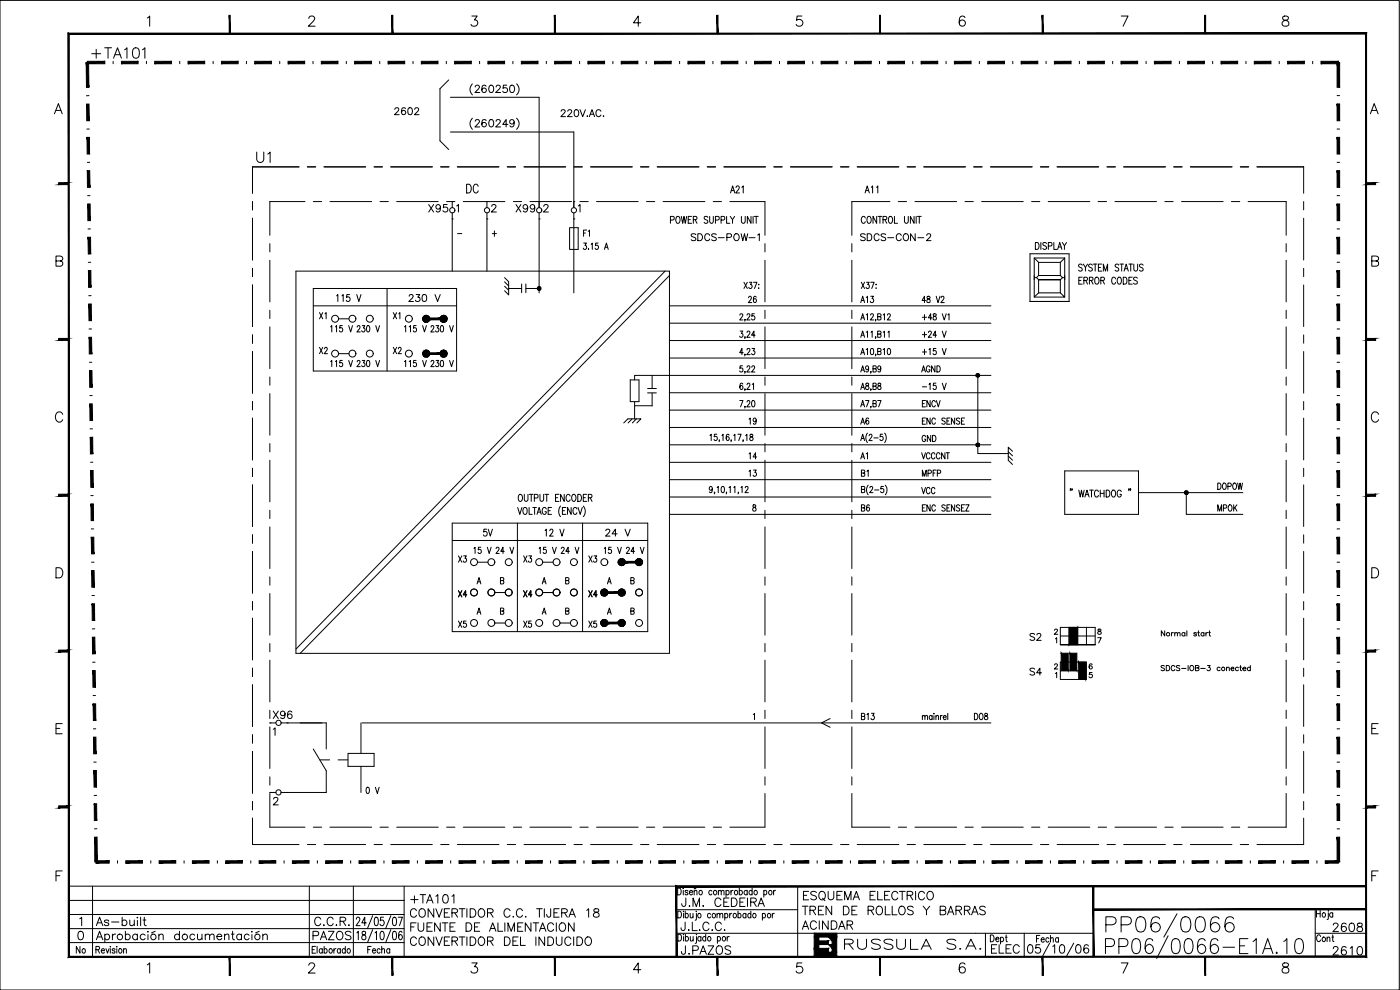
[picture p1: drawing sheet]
<svg xmlns="http://www.w3.org/2000/svg" width="420mm" height="297mm" viewBox="0 0 420 297" stroke-linecap="round" stroke-linejoin="round" font-family="sans-serif">
<defs><g id="words">
<text font-size="11" x="330.6" y="282.2">PP06/0066</text>
<g font-size="6.6">
<text x="26.5" y="18.7">+TA101</text>
<text x="75.8" y="50.1">U1</text>
<text x="252.2" y="286.1">RUSSULA S.A.</text>
</g>
<g font-size="6.2">
<text x="138.6" y="59.3">DC</text>
<text x="122.1" y="272.3">+TA101</text>
<text x="239.5" y="275.9">TREN DE ROLLOS Y BARRAS</text>
<text x="239.9" y="271.6">ESQUEMA ELECTRICO</text>
<text x="122.1" y="280.8">FUENTE DE ALIMENTACION</text>
<text x="122.1" y="276.6">CONVERTIDOR C.C. TIJERA 18</text>
<text x="122.1" y="285">CONVERTIDOR DEL INDUCIDO</text>
</g>
<g font-size="5.7">
<text x="127.4" y="64.9">X95</text>
<text x="153.5" y="64.9">X99</text>
<text x="80.8" y="217">X96</text>
<text x="203.2" y="273">J.M. CEDEIRA</text>
<text x="27.5" y="279">As-built</text>
<text x="93.1" y="279">C.C.R.</text>
<text x="239.5" y="280.1">ACINDAR</text>
<text x="398.6" y="280.8">2608</text>
<text x="92.8" y="283.3">PAZOS</text>
<text x="203.2" y="287.5">J.PAZOS</text>
<text x="296.3" y="287.2">ELEC</text>
<text x="398.6" y="287.9">2610</text>
</g>
<g font-size="5.3">
<text x="117.1" y="35.6">2602</text>
<text x="218" y="59.3">A21</text>
<text x="258.2" y="59.3">A11</text>
<text x="206.4" y="73.4">SDCS-POW-1</text>
<text x="257.2" y="73.4">SDCS-CON-2</text>
<text x="121.4" y="91.7">230 V</text>
<text x="223.3" y="92.1">26</text>
<text x="257.2" y="92.1">A13</text>
<text x="98.8" y="97" transform="rotate(-90 98.8 97)">X1</text>
<text x="121" y="97" transform="rotate(-90 121 97)">X1</text>
<text x="223.7" y="144.3">13</text>
<text x="257.2" y="144.3">B1</text>
<text x="275.5" y="144.3">MPFP</text>
<text x="364.1" y="148.2">DOPOW</text>
<text x="136.5" y="170">X3</text>
<text x="155.9" y="170">X3</text>
<text x="175.3" y="170">X3</text>
<text x="308" y="193.3">S2</text>
<text x="308" y="203.9">S4</text>
<text x="257.2" y="217.3">B13</text>
<text x="291" y="217.3">DO8</text>
<text x="21.5" y="287.2">No</text>
</g>
<g font-size="4.9">
<text x="173.9" y="72">F1</text>
<text x="94.5" y="107.2">X2</text>
<text x="116.8" y="107.2">X2</text>
<text x="275.5" y="102.3">+24 V</text>
<text x="275.5" y="107.6">+15 V</text>
<text x="105.8" y="111.1">230 V</text>
<text x="128.1" y="111.1">230 V</text>
<text x="275.5" y="112.9">AGND</text>
<text x="223.7" y="128.4">19</text>
<text x="257.2" y="128.4">A6</text>
<text x="275.5" y="133.7">GND</text>
<text x="223.7" y="139">14</text>
<text x="257.2" y="139">A1</text>
<text x="275.5" y="149.2">VCC</text>
<text x="257.2" y="154.5">B6</text>
<text x="364.1" y="154.5">MPOK</text>
<text x="143.9" y="161.9">5V</text>
<text x="162.3" y="161.9">12 V</text>
<text x="180.6" y="161.9">24 V</text>
<text x="141.1" y="167.2">15 V</text>
<text x="147.5" y="167.2">24 V</text>
<text x="160.5" y="167.2">15 V</text>
<text x="167.2" y="167.2">24 V</text>
<text x="180.3" y="167.2">15 V</text>
<text x="186.6" y="167.2">24 V</text>
<text x="136.5" y="180.3">X4</text>
<text x="155.9" y="180.3">X4</text>
<text x="175.3" y="180.3">X4</text>
<text x="136.5" y="189.4">X5</text>
<text x="155.9" y="189.4">X5</text>
<text x="175.3" y="189.4">X5</text>
<text x="108.7" y="239.2">0 V</text>
<text x="394.1" y="283.6">Cont</text>
</g>
<text font-size="4.4" x="146.4" y="72">+</text>
<text font-size="2.6" x="136.2" y="71.3">-</text>
</g></defs>
<!-- layer: 35 -->
<g fill="none" stroke="#000" stroke-width=".3">
<path d="M135.7 65.7v15.7M146.1 65.7v15.7M161.8 65.7v22.2M170.9 68.3h2.6v6.5h-2.6zM172.2 65.7v22.2M310.4 77.4l1.3 1.3v4l-.6 .6M310.4 77.4h9.1M310.4 77.4v6.5M311.7 78.7h6.5M319.5 77.4l-1.3 1.3v4M319.5 77.4v11.7M88.8 81.4h112.1v114.6h-112.1z"/>
<path d="M101.6 95.7h3.1M128.9 95.7h3.2M151.4 83.3l1.3 1.2v4l-1.3-1.3M151.4 84.6l1.3 1.2M151.4 85.9l1.3 1.2M152.6 86.6h3.9M156.5 85.2v2.6M157.8 86.6h4M157.8 85.2v2.6M199.6 81.4l-110.8 113.4M200.9 91.8h96.5M200.9 97h96.5"/>
<path d="M200.9 82.7l-110.8 113.3M309.1 90.5h11.7h-11.7M309.1 90.5v-14.4h11.7v14.4M310.4 82.7v6.4l1.3-1.2M310.4 83.3h.7l.6 .6v4M311.7 87.9h6.5M318.2 87.9l1.3 1.2h-9.1M318.2 83.9h-6.5h6.5M318.2 82.7h-6.5h6.5M318.2 82.7l.7 .6-.7 .6v4M318.9 83.3h.6M101.6 106.1h3.1"/>
<path d="M189.1 114h2.7v6.5h-2.7zM194.4 117.9h2.6M194.4 116.6h2.6M195.7 112.7v3.9M195.7 117.9v3.9M200.9 102.2h96.5M200.9 107.4h96.5M200.9 117.8h96.5M293.5 112.6v23.5h9.1M297.4 112.6h-106.9v1.4M187.2 126.9l1.2-1.2h4l-1.3 1.2M189.7 125.7l-1.2 1.2"/>
<path d="M190.5 121.7h5.2M190.5 120.5v5.2M191 125.7l-1.2 1.2M200.9 123h96.5M200.9 128.3h96.5M200.9 133.5h96.5M200.9 138.7h96.5M302.6 136.8l1.3 1.3M302.6 135.5l1.3 1.3M303.9 135.4l-1.3-1.2v3.9l1.3 1.2M200.9 143.9h96.5M200.9 149.1h96.5"/>
<path d="M200.9 154.3h96.5M319.5 141.3h22.2v13h-22.2zM341.7 147.8h31.3M356 147.8v6.5h17M148.5 177.8h3.1M166 177.8h-3.1h3.1M185.5 177.8h-3.1h3.1M148.5 186.9h3.1M168.1 186.9h3.1M182.4 186.9h3.1M86.2 216.9h11.7v7.8M108.3 216.9v9.1"/>
<path d="M108.6 216.9h188.8M249.1 215.6l-2.6 1.3 2.6 1.3M94 224.7l3.9 6.6v6.5h-11.7M104.4 226h7.9v3.9h-7.9zM108.3 229.9v7.9"/>
<circle cx="100.6" cy="95.6" r="1.04"/>
<circle cx="105.8" cy="95.6" r="1.04"/>
<circle cx="111" cy="95.6" r="1.04"/>
<circle cx="122.7" cy="95.6" r="1.04"/>
<circle cx="127.9" cy="95.6" r="1.04"/>
<circle cx="133.2" cy="95.6" r="1.04"/>
<circle cx="100.6" cy="106.1" r="1.04"/>
<circle cx="105.8" cy="106.1" r="1.04"/>
<circle cx="111" cy="106.1" r="1.04"/>
<circle cx="122.7" cy="106.1" r="1.04"/>
<circle cx="127.9" cy="106.1" r="1.04"/>
<circle cx="133.2" cy="106.1" r="1.04"/>
<circle cx="142.3" cy="168.7" r="1.04"/>
<circle cx="142.3" cy="177.8" r="1.04"/>
<circle cx="147.5" cy="168.7" r="1.04"/>
<circle cx="147.5" cy="177.8" r="1.04"/>
<circle cx="152.7" cy="168.7" r="1.04"/>
<circle cx="152.7" cy="177.8" r="1.04"/>
<circle cx="161.8" cy="168.7" r="1.04"/>
<circle cx="161.8" cy="177.8" r="1.04"/>
<circle cx="167" cy="177.8" r="1.04"/>
<circle cx="167" cy="168.7" r="1.04"/>
<circle cx="172.2" cy="177.8" r="1.04"/>
<circle cx="172.2" cy="168.7" r="1.04"/>
<circle cx="181.4" cy="177.8" r="1.04"/>
<circle cx="181.4" cy="168.7" r="1.04"/>
<circle cx="186.6" cy="177.8" r="1.04"/>
<circle cx="186.6" cy="168.7" r="1.04"/>
<circle cx="191.8" cy="168.7" r="1.04"/>
<circle cx="191.8" cy="177.8" r="1.04"/>
<circle cx="142.3" cy="186.9" r="1.04"/>
<circle cx="147.5" cy="186.9" r="1.04"/>
<circle cx="152.7" cy="186.9" r="1.04"/>
<circle cx="161.8" cy="186.9" r="1.04"/>
<circle cx="167" cy="186.9" r="1.04"/>
<circle cx="172.2" cy="186.9" r="1.04"/>
<circle cx="181.4" cy="186.9" r="1.04"/>
<circle cx="186.6" cy="186.9" r="1.04"/>
<circle cx="191.8" cy="186.9" r="1.04"/>
</g>
<!-- layer: 25 -->
<g fill="none" stroke="#000" stroke-width=".3">
<path d="M175.2 72.9h.8l-.4 .7a.55 .55 0 0 1 .4 .9 .55 .55 0 0 1-1 0M176.5 74.7h.2zM177.4 73.3l.4-.4v1.9M179.5 72.9h-.7l-.1 .8a.56 .56 0 0 1 .8 .1 .56 .56 0 0 1-.1 .8 .56 .56 0 0 1-.8-.1M181.4 74.8l.6-1.9 .5 1.9M181.6 74.2h.7M201.2 66l1-.1 .1-.8-1.1-.2v2.1M203.1 65a.97 .97 0 0 1 1.1 .5 .97 .97 0 0 1-.3 1.2l-.1 .2a.96 .96 0 0 1-1.1-.5 .96 .96 0 0 1 .3-1.2zM204.5 64.9l.4 2.1 .4-2.1 .4 2.1 .4-2.1M206.5 65.9h.7M207.6 64.9h-1.1v2.1h1.1M208.1 65.9l.9-.1 .1-.7-1-.2v2.1"/>
<path d="M208.6 65.9l.6 1.1M212.4 65.2l-.4-.3-.5 .1v.7l.8 .4 .1 .6-.4 .3-.7-.3M213 64.9v1.5l.4 .6 .6-.3 .1-1.8M214.7 66l1-.1 .1-.8-1.1-.2v2.1M216.4 66l.9-.1 .1-.8-1-.2v2.1M218.1 64.9v2.1h.9M219.2 64.9l.6 1v1.1M220.5 64.9l-.7 1M222.5 64.9v1.5l.5 .6 .6-.3v-1.8M225.4 64.9v2.1l-1.1-2.1v2.1M226 64.9v2.1M226.4 64.9h1.1"/>
<path d="M226.9 64.9v2.1M259.7 65.4a.61 .61 0 0 0-.8-.5 .61 .61 0 0 0-.4 .8v.5a.61 .61 0 0 0 .4 .8 .61 .61 0 0 0 .8-.5M260.5 65a.97 .97 0 0 1 1 .5 .97 .97 0 0 1-.2 1.2l-.2 .2a.96 .96 0 0 1-1-.5 .96 .96 0 0 1 .2-1.2zM263.1 64.9v2.1l-1.1-2.1v2.1M263.5 64.9h1.1M264.1 64.9v2.1M265 65.9l1-.1 .1-.7-1.1-.2v2.1M265.6 65.9l.5 1.1M266.9 65a.97 .97 0 0 1 1.1 .5 .97 .97 0 0 1-.3 1.2l-.2 .2a.96 .96 0 0 1-1-.5 .96 .96 0 0 1 .3-1.2zM268.4 64.9v2.1h1M271.4 64.9v1.5l.5 .6 .6-.3 .1-1.8M274.3 64.9v2.1l-1.1-2.1v2.1"/>
<path d="M275 64.9v2.1M275.3 64.9h1.2M275.9 64.9v2.1M310.7 72.8a1.1 1.1 0 0 1 1.2 .6 1.1 1.1 0 0 1-.4 1.3l-.8 .1zM312.4 72.8v2M314.1 73.1l-.5-.3-.6 .3 .1 .4 .6 .3a.57 .57 0 0 1 .3 .9 .57 .57 0 0 1-.9 0l-.1-.2M314.6 73.8l1-.1v-.8l-1-.1v2M316.3 72.8v2h.9M317.4 74.8l.7-2 .6 2M317.6 74.1h.8M318.8 72.8l.6 .9v1.1M320.1 72.8l-.7 .9"/>
<path d="M324.8 79.6a.6 .6 0 0 0-.6-.4 .6 .6 0 0 0-.5 .4l.1 .4 .9 .5 .1 .6a.63 .63 0 0 1-1.1 0M325.1 79.2l.7 1v1.2M326.4 79.2l-.6 1M327.8 79.6a.56 .56 0 0 0-.7-.4 .56 .56 0 0 0-.3 .8l.7 .3a.57 .57 0 0 1 .3 .9 .57 .57 0 0 1-.9 0l-.2-.1M328.1 79.2h1.1M328.7 79.2v2.2M330.7 79.2h-1.1v2.2h1.1M335.7 79.6a.6 .6 0 0 0-.5-.4 .6 .6 0 0 0-.6 .4l.2 .4 .8 .5 .1 .6a.63 .63 0 0 1-1.1 0M336.1 79.2h1.1M336.6 79.2v2.2M338.8 79.2h1.1M339.3 79.2v2.2"/>
<path d="M340.3 79.2v1.6l.5 .6 .5-.3 .1-1.9M343.1 79.6a.6 .6 0 0 0-.6-.4 .6 .6 0 0 0-.5 .4l.1 .4 .9 .5 .1 .6a.63 .63 0 0 1-1.1 0M94 86.6h43v24.7h-43zM94 91.8h43M99.2 98.1l.4-.4v1.9M100.7 98.1l.3-.4v1.9M101 88.8l.4-.4v2.1M102.6 88.8l.4-.4v2.1M102.7 97.7h-.7l-.1 .8a.56 .56 0 0 1 .9 0 .56 .56 0 0 1-.1 .9 .56 .56 0 0 1-.8-.2M104.6 97.7l.6 1.9 .6-1.9M104.9 88.4h-.8l-.1 .9a.63 .63 0 0 1 .9 0 .63 .63 0 0 1-.1 .9 .63 .63 0 0 1-.9-.1M107.1 88.4l.6 2.1 .6-2.1"/>
<path d="M107.2 98.2l.3-.5h.3l.2 .4-.2 .6-.7 .9h1M108.7 97.7h.8l-.4 .7a.55 .55 0 0 1 .4 .9 .55 .55 0 0 1-1-.1M110.2 97.8l.2-.1a1.05 1.05 0 0 1 .6 .9 1.05 1.05 0 0 1-.6 1l-.4-.8zM112.8 97.7l.5 1.9 .6-1.9M116.2 86.6v24.7M121.4 98.1l.4-.4v1.9M122.8 98.1l.4-.4v1.9M124.9 97.7h-.7l-.1 .8a.58 .58 0 0 1 .8 .1 .58 .58 0 0 1 0 .8 .58 .58 0 0 1-.8 0l-.1-.2M126.8 97.7l.6 1.9 .6-1.9M129.4 98.2l.2-.5h.3l.3 .4-.2 .6-.7 .9h1M130.9 97.7h.8l-.5 .7a.55 .55 0 0 1 .5 .8 .55 .55 0 0 1-1 0M132.3 97.8l.3-.1a1.09 1.09 0 0 1 0 1.9l-.3-.1-.2-.7z"/>
<path d="M134.9 97.7l.6 1.9 .6-1.9M222 94.6l.3-.5 .6 .4-.9 1.5h1M222.1 99.3h.8l-.4 .8a.55 .55 0 0 1 .5 .8 .55 .55 0 0 1-1 0M223.3 84.7l1 1.9M223.6 95.9l-.1 .4M224.2 94.6v-.1a.46 .46 0 0 1 .6-.3 .46 .46 0 0 1 .2 .7l-.9 1.1h1M224.2 99.8v-.1a.46 .46 0 0 1 .6-.3 .46 .46 0 0 1 .2 .7l-.9 1.1h1M224.3 84.7l-1 1.9M224.9 84.7h.7l-.4 .7a.56 .56 0 0 1 .5 .8 .56 .56 0 0 1-1 0M226.1 84.7h1.1l-.8 1.9M226.4 94.1h-.7l-.1 .8a.56 .56 0 0 1 .8 .1 .56 .56 0 0 1 0 .8 .56 .56 0 0 1-.8-.1M227.7 85.3v.2z"/>
<path d="M258.3 96l.6-1.9 .6 1.9M258.5 84.7l1 1.9M258.5 95.4h.7M259.5 84.7l-1 1.9M260 99.7l.3-.4v1.9M260 94.5l.3-.4v1.9M260.1 84.7h.8l-.5 .7a.56 .56 0 0 1 .5 .8 .56 .56 0 0 1-1 0M261.3 94.6l.1-.4a.51 .51 0 0 1 .7 .2 .51 .51 0 0 1-.2 .7l-.7 .9h1M261.3 84.7h1l-.7 1.9M261.4 99.7l.3-.4v1.9M262.8 95.9h-.1h.1l-.1 .4M262.8 85.4l.1 .1z"/>
<path d="M263.4 95l.9-.1v-.7l-.9-.1v1.9l.9-.1 .1-.5-.3-.4M265 99.7l.4-.4v1.9M265 94.5l.4-.4v1.9M266.4 94.6l.1-.4a.51 .51 0 0 1 .7 .2 .51 .51 0 0 1-.2 .7l-.7 .9h1M266.5 99.7l.3-.4v1.9M276.8 95.2h1.3M277.5 94.4v1.6M277.8 90.2h-1.1l.8-1.3v1.9M278.3 89v.5a.65 .65 0 0 1 .8 .5 .65 .65 0 0 1-.6 .8 .69 .69 0 0 1-.3-.9 .69 .69 0 0 1 .8-.4v-.5zM279.7 95.4h-1.1l.7-1.3v1.9M280.2 94.2v.5a.69 .69 0 0 1 .8 .4 .69 .69 0 0 1-.3 .9 .58 .58 0 0 1-.7-.6 .58 .58 0 0 1 .7-.5l.3-.3-.1-.4zM281 88.9l.5 1.9 .6-1.9"/>
<path d="M282.4 89.4l.3-.5h.3l.3 .4-.2 .6-.7 .9h1M282.8 94.1l.6 1.9 .6-1.9M284.4 94.5l.4-.4v1.9M323.8 84.1h.6M324.8 83.2h-1v2h1M325.3 84.1h.9l.2-.3-.2-.5-.9-.1v2M325.8 84.1l.6 1.1M326.9 84.1h1l.1-.3-.1-.5-1-.1v2M327.5 84.1l.5 1.1M328.8 83.3a.97 .97 0 0 1 1.1 .5 .97 .97 0 0 1-.3 1.1l-.3 .3a1.13 1.13 0 0 1-.8-.8 1.13 1.13 0 0 1 .3-1.1zM329.6 80.2h.7M330.4 84.1h.9l.2-.3-.2-.5-.9-.1v2"/>
<path d="M330.9 84.1l.6 1.1M331.1 81.4v-2.2l.7 2.2 .6-2.2v2.2M334.8 83.7a.61 .61 0 0 0-.7-.5 .61 .61 0 0 0-.5 .8v.4a.61 .61 0 0 0 .5 .8 .61 .61 0 0 0 .7-.5M335.6 83.3a.96 .96 0 0 1 1 .5 .96 .96 0 0 1-.2 1.1l-.1 .3a.97 .97 0 0 1-1.1-.6 .97 .97 0 0 1 .2-1.1zM337.1 83.2a1.12 1.12 0 0 1 1.2 .7 1.12 1.12 0 0 1-.4 1.3h-.8zM337.4 81.4l.6-2.2 .6 2.2M337.6 80.6h.8M338.8 84.1h.6M339.8 83.2h-1v2h1M341.3 83.5l-.4-.3-.7 .3 .2 .5 .8 .4a.58 .58 0 0 1-.2 .9 .58 .58 0 0 1-.8-.4M99.2 108.5l.4-.4v1.9M100.7 108.5l.3-.4v1.9"/>
<path d="M102.7 108.1h-.7l-.1 .9a.56 .56 0 0 1 .8 0 .56 .56 0 0 1 0 .8 .56 .56 0 0 1-.8-.1M121.4 108.5l.4-.4v1.9M122.8 108.5l.4-.4v1.9M124.9 108.1h-.7l-.1 .9a.55 .55 0 0 1 .8 0 .55 .55 0 0 1-.1 .8 .55 .55 0 0 1-.8-.1M222.8 109.8h-.7l-.1 .8a.56 .56 0 0 1 .8 0 .56 .56 0 0 1 0 .8 .56 .56 0 0 1-.8-.1M222.9 115.3l-.4-.3a1.14 1.14 0 0 0 0 1.9 .54 .54 0 0 0 .5-.8 .54 .54 0 0 0-.9-.1l-.1 .2M223.1 105.8h-1.1l.7-1.3v1.9M223.6 101.1l-.1 .5M223.6 106.3l-.1 .5M223.6 111.5l-.1 .5M223.6 116.8l-.1 .4M224.2 105v-.1a.46 .46 0 0 1 .6-.3 .46 .46 0 0 1 .2 .7l-.9 1.1h1"/>
<path d="M224.2 110.2v-.1a.45 .45 0 0 1 .6-.3 .45 .45 0 0 1 .2 .7l-.9 1.1h1M224.2 115.4v-.1a.45 .45 0 0 1 .6-.3 .45 .45 0 0 1 .2 .7l-.9 1.2h1M225.6 110.2l.2-.4a.51 .51 0 0 1 .7 .2 .51 .51 0 0 1-.2 .7l-.7 .9h1M225.7 104.5h.8l-.4 .8a.55 .55 0 0 1 .4 .8 .55 .55 0 0 1-.9 0M225.8 115.3l.3-.3v1.9M226.6 100.6h-1l.7-1.3v1.9M258.3 101.2l.6-1.9 .6 1.9M258.3 106.4l.6-1.9 .6 1.9M258.3 116.9l.6-1.9 .6 1.9M258.3 111.6l.6-1.8 .6 1.8M258.5 100.6h.7M258.5 105.8h.7"/>
<path d="M258.5 116.2h.7M258.5 111h.7M259.9 115v.6a.65 .65 0 0 1 .9 .5 .65 .65 0 0 1-.7 .8 .68 .68 0 0 1-.3-.9 .68 .68 0 0 1 .8-.4v-.6zM260 104.9l.3-.4v1.9M260.7 110.4l-.4 .5a.53 .53 0 0 1-.5-.7 .53 .53 0 0 1 .8-.2l.1 .4a.9 .9 0 0 1-.6 1.2l-.3-.2M261.4 104.6h.6l.1 .3v1.2l-.4 .3-.4-.3zM261.4 116.8l-.1-.1v.5M261.4 111.5l-.1 .5M262 115.9l.8-.1v-.8h-.8v1.9l.9-.2v-.6l-.3-.2M262 110.6h.8l.1-.7-.9-.1v1.8l.9-.2v-.6l-.3-.2M262.8 101.1h-.1h.1l-.1 .5M262.8 106.3h-.1h.1l-.1 .5"/>
<path d="M263.4 100.2l.9-.1v-.7l-.9-.1v1.9l.9-.1 .1-.5-.3-.4M263.4 105.4h.9v-.8l-.9-.1v1.9l.9-.1 .1-.5-.3-.4M263.6 115v.6a.65 .65 0 0 1 .8 .5 .65 .65 0 0 1-.6 .8 .69 .69 0 0 1-.4-.9 .69 .69 0 0 1 .9-.4v-.6zM264.3 110.4l-.4 .5a.54 .54 0 0 1-.5-.7 .54 .54 0 0 1 .9-.2v.4a.84 .84 0 0 1-.5 1.2l-.3-.2M265 104.9l.4-.4v1.9M266.5 104.6l.2-.1a1.02 1.02 0 0 1 .6 1 1.02 1.02 0 0 1-.6 .9l-.4-.8zM276.8 116.1h1.3M278.8 115.3l.3-.3v1.9M280.9 115h-.7l-.1 .8a.57 .57 0 0 1 .8 0 .57 .57 0 0 1 0 .8 .57 .57 0 0 1-.8 .1l-.1-.2M282.8 115l.6 1.9 .6-1.9M213.1 130.7l.3-.4v1.9M215.1 130.3h-.7l-.1 .8a.57 .57 0 0 1 .8 0 .57 .57 0 0 1 0 .8 .57 .57 0 0 1-.8 .1v-.2"/>
<path d="M215.9 132.1h-.1h.1l-.1 .4M216.7 130.7l.3-.4v1.9M218.8 130.6l-.3-.3a1.11 1.11 0 0 0-.1 1.9 .54 .54 0 0 0 .5-.8 .54 .54 0 0 0-.9-.1l-.1 .3M219.5 132.1l-.1 .4M220.2 130.7l.4-.4v1.9M221.4 130.3h1l-.7 1.9M222 120.2h1l-.8 1.9M223.1 132.1h-.2h.2l-.2 .4M223.6 122l-.1 .4M223.8 130.7l.4-.4v1.9M224.2 120.6a.45 .45 0 0 1 .6-.4 .45 .45 0 0 1 .2 .7l-.9 1.2h1M225.2 130.4v.5a.65 .65 0 0 1 .8 .5 .65 .65 0 0 1-.6 .8 .68 .68 0 0 1-.4-.9 .68 .68 0 0 1 .8-.4v-.5z"/>
<path d="M225.8 120.3l.2-.1a1.05 1.05 0 0 1 .6 .9 1.05 1.05 0 0 1-.6 1l-.4-.8zM258.3 122.1l.6-1.9 .6 1.9M258.3 132.2l.6-1.9 .6 1.9M258.5 121.4h.7M258.5 131.6h.7M259.8 120.2h1l-.7 1.9M260.3 129.9a2.21 2.21 0 0 0 0 2.9M260.9 130.8l.1-.4a.51 .51 0 0 1 .7 .2 .51 .51 0 0 1-.2 .7l-.7 .9h.9M261.4 122l-.1 .4M262 121.1l.8-.1 .1-.6-.9-.2v1.9l.9-.2v-.6l-.3-.2M262.3 131.4h1.3M263.4 120.2h1l-.7 1.9"/>
<path d="M264.9 130.3h-.7l-.1 .8a.57 .57 0 0 1 .8 0 .57 .57 0 0 1 0 .8 .57 .57 0 0 1-.8 .1v-.2M265.5 129.9a2.21 2.21 0 0 1 0 2.9M276.6 135.8l.6 1.9 .5-1.9M276.8 126.3h.6M276.8 121.1h.6M277.7 125.4h-.9v1.9h.9M277.7 120.2h-.9v1.9h.9M279.1 136.3a.57 .57 0 0 0-.7-.5 .57 .57 0 0 0-.4 .8v.4a.57 .57 0 0 0 .4 .7 .57 .57 0 0 0 .7-.4M279.1 125.4v1.9l-.9-1.9v1.9M279.1 120.2v1.9l-.9-1.9v1.9M280.6 136.3a.55 .55 0 0 0-.7-.5 .55 .55 0 0 0-.4 .8v.4a.55 .55 0 0 0 .4 .7 .55 .55 0 0 0 .7-.4M280.7 125.8a.55 .55 0 0 0-.7-.4 .55 .55 0 0 0-.3 .7v.5a.55 .55 0 0 0 .3 .7 .55 .55 0 0 0 .7-.5"/>
<path d="M280.7 120.6a.55 .55 0 0 0-.7-.4 .55 .55 0 0 0-.3 .7v.5a.55 .55 0 0 0 .3 .7 .55 .55 0 0 0 .7-.5M281 120.2l.6 1.9 .6-1.9M282.1 136.3a.57 .57 0 0 0-.7-.5 .57 .57 0 0 0-.4 .8v.4a.57 .57 0 0 0 .4 .7 .57 .57 0 0 0 .7-.4M283.6 135.8v1.9l-1-1.9v1.9M283.7 125.7l-.4-.3-.6 .3 .1 .4 .6 .3a.52 .52 0 0 1 .2 .8 .52 .52 0 0 1-.8 0l-.1-.2M284 135.8h.9M284.2 126.3h.5M284.4 135.8v1.9M285.1 125.4h-.9v1.9h.9M286.5 125.4v1.9l-1-1.9v1.9M288 125.7l-.3-.3-.7 .3 .2 .4 .7 .4a.51 .51 0 0 1-.1 .8 .51 .51 0 0 1-.8-.3M288.5 126.3h.6"/>
<path d="M289.5 125.4h-1v1.9h1M135.7 157h58.7v32.5h-58.7zM155.3 157v32.5M155.4 152.3l.6 2 .6-2M155.7 148.6l.3-.3a1.09 1.09 0 0 1 .8 1.1 1.09 1.09 0 0 1-.8 1l-.5-.8zM157.3 152.3h.1a1.11 1.11 0 0 1 .9 .8 1.11 1.11 0 0 1-.4 1.1 .97 .97 0 0 1-1.1-.5 .97 .97 0 0 1 .3-1.1zM157.4 148.3v1.5l.4 .6 .6-.3 .1-1.8M158.8 152.3v2h.9M158.8 148.3h1.2M159.4 148.3v2.1M159.9 152.3h1.1M160.4 149.4l.9-.1 .1-.8-1-.2v2.1"/>
<path d="M160.4 152.3v2M161.2 154.3l.6-2 .6 2M161.4 153.7h.8M162.1 148.3v1.8l.4 .3 .6-.3 .1-1.8M163.5 148.3h1.2M164 152.7a.64 .64 0 0 0-.8-.4 .64 .64 0 0 0-.5 .8v.4a.64 .64 0 0 0 .6 .8 .64 .64 0 0 0 .7-.8h-.5M164.1 148.3v2.1M164.5 153.2h.6M165.5 152.3h-1v2h1M166.7 149.3h.6M167.8 148.3h-1.1v2.1h1.1M168.2 151.8a2.54 2.54 0 0 0 0 3.2"/>
<path d="M168.8 153.2h.6M169.3 148.3v2.1l-1.1-2.1v2.1M169.8 152.3h-1v2h1M171.1 148.8a.63 .63 0 0 0-.8-.5 .63 .63 0 0 0-.4 .8v.5a.63 .63 0 0 0 .4 .8 .63 .63 0 0 0 .8-.5M171.4 152.3v2l-1.1-2v2M171.9 148.4l.1-.1a1.09 1.09 0 0 1 .9 1.1 1.09 1.09 0 0 1-.9 1 1.43 1.43 0 0 1-.1-2zM173.1 152.7l-.2-.4a.97 .97 0 0 0-1 .6 .97 .97 0 0 0 .2 1.1l.7 .3 .3-.5M173.4 148.3a1.06 1.06 0 0 1 1.1 1.1 1.06 1.06 0 0 1-1.1 1zM173.5 152.3l.6 2 .7-2M174.8 157v32.5M175 151.8a2.4 2.4 0 0 1 0 3.2M175 149.3h.7"/>
<path d="M176.1 148.3h-1.1v2.1h1.1M176.6 149.3h.9v-.9l-.9-.1v2.1M177.1 149.3l.6 1.1M213.8 146.6l-.2 .4a.5 .5 0 0 1-.8-.5 .5 .5 0 0 1 .9-.3l.1 .4a.88 .88 0 0 1-.6 1.2l-.3-.2M214.5 147.7h-.2h.2l-.2 .5M215.2 146.3l.4-.3v1.8M216.7 146h.2a1.06 1.06 0 0 1 0 1.8l-.4-.3-.1-.5zM218.1 147.7l-.2 .5M218.8 146.3l.4-.3v1.8M220.2 146.3l.4-.3v1.8M221.7 147.7h-.2h.2l-.2 .5M222.4 146.3l.3-.3v1.8"/>
<path d="M223.6 146.4l.3-.4h.3l.3 .3v.4l-.9 1.1h1M226 151.6v.5a.69 .69 0 0 1 .8 .4 .69 .69 0 0 1-.3 .9 .65 .65 0 0 1-.6-.8 .65 .65 0 0 1 .8-.5v-.5zM258.5 146.8h.9v-.8h-.9v1.8l.9-.1 .1-.5-.3-.4M260.6 145.6a2.27 2.27 0 0 0 0 2.8M261.1 146.4l.1-.4a.51 .51 0 0 1 .7 .2 .51 .51 0 0 1-.2 .7l-.7 .9h1M262.5 147h1.3M265.1 146h-.7l-.1 .8a.55 .55 0 0 1 .8 0 .55 .55 0 0 1 0 .8 .55 .55 0 0 1-.8-.1M265.7 145.6a2.27 2.27 0 0 1 0 2.8M276.8 152.4h.6M277.7 151.5h-.9v1.9h.9M279.1 151.5v1.9l-.9-1.9v1.9M280.7 151.9a.55 .55 0 0 0-.7-.4 .55 .55 0 0 0-.3 .7v.4a.55 .55 0 0 0 .3 .8 .55 .55 0 0 0 .7-.5"/>
<path d="M283.7 151.8a.5 .5 0 0 0-.7-.4 .5 .5 0 0 0-.2 .8l.6 .3a.52 .52 0 0 1 .1 .8 .52 .52 0 0 1-.8-.2M284.2 152.4h.5M285.1 151.5h-.9v1.9h.9M286.5 151.5v1.9l-1-1.9v1.9M288 151.8a.48 .48 0 0 0-.6-.4 .48 .48 0 0 0-.2 .8l.5 .3a.52 .52 0 0 1 .2 .8 .52 .52 0 0 1-.9-.2M288.5 152.4h.6M289.5 151.5h-1v1.9h1M289.8 151.5h1l-1 1.9h1M321.3 146.8h-.2h.2l-.2 .4M321.8 146.8l-.1-.2-.1 .6M323.8 147.1l.4 2 .4-2 .4 2 .4-2M325.6 149.1l.6-2 .7 2"/>
<path d="M325.8 148.4h.8M327 147.1h1.1M327.6 147.1v2M329.6 147.5a.61 .61 0 0 0-.7-.4 .61 .61 0 0 0-.4 .7v.5a.61 .61 0 0 0 .4 .8 .61 .61 0 0 0 .7-.5M330.2 147.1v2M330.2 148h1.1M331.3 147.1v2M332 147.1a1.04 1.04 0 0 1 1.1 1 1.04 1.04 0 0 1-1.1 1zM333.9 147.1h.1a1.13 1.13 0 0 1 .9 .8 1.13 1.13 0 0 1-.4 1.1l-.2 .1a1.13 1.13 0 0 1-.8-.8 1.13 1.13 0 0 1 .4-1.2zM336.5 147.5a.63 .63 0 0 0-.8-.4 .63 .63 0 0 0-.4 .7v.5a.64 .64 0 0 0 .6 .8 .64 .64 0 0 0 .6-.8h-.4M338.9 146.8h-.2h.2l-.2 .4M339.3 146.8h-.1h.1l-.1 .4"/>
<path d="M135.7 162.2h58.7M143.2 175.2l.6-1.9 .5 1.9M143.4 174.6h.7M150.2 174.2l.9-.1v-.7l-.9-.1v1.9l.9-.1 .1-.5-.4-.4M162.7 175.2l.6-1.9 .6 1.9M162.9 174.6h.8M169.8 174.2l.8-.1 .2-.3-.2-.4-.8-.1v1.9l.9-.2 .1-.4-.4-.4M182.3 175.2l.6-1.9 .5 1.9M182.5 174.6h.7M189.3 174.2l.9-.1 .1-.3-.1-.4-.9-.1v1.9l.9-.2 .1-.4-.4-.4M143.2 184.3l.6-1.9 .5 1.9M143.4 183.7h.7"/>
<path d="M150.2 183.3l.9-.1v-.7l-.9-.1v1.9l.9-.1 .1-.5-.4-.4M162.7 184.3l.6-1.9 .6 1.9M162.9 183.7h.8M169.8 183.3l.8-.1 .1-.6-.9-.2v1.9l.9-.2 .1-.4-.4-.4M182.3 184.3l.6-1.9 .5 1.9M182.5 183.7h.7M189.3 183.3l.9-.1v-.6l-.9-.2v1.9l.9-.2 .1-.4-.4-.4M226.1 214.4l.3-.4v1.9M276.8 215l.4-.3h.3l.1 1.2M276.8 214.7v1.2M277.6 215l.4-.3h.3l.1 1.2M279.7 215a.57 .57 0 0 0-.9 .2 .57 .57 0 0 0 .6 .7l.3-.3"/>
<path d="M279.7 214.7v1.2M280.3 214v.2zM280.3 214.7v1.2M280.9 215l.3-.3h.4v1.2M280.9 214.7v1.2M282.2 214.7v1.2M282.8 214.7h-.4l-.2 .5M283.1 215.2h.9l-.2-.5a.57 .57 0 0 0-.7 .6 .57 .57 0 0 0 .7 .5l.2-.2M284.4 214v1.9"/>
</g>
<!-- layer: 25PK -->
<g fill="none" stroke="#000" stroke-width=".3">
<path d="M89.7 50.1h-13.9v7.9M92.2 50.1h2.5M97.2 50.1h12.5M112.3 50.1h2.5M117.3 50.1h12.5M132.2 50.1h2.5M137.2 50.1h12.5M152.2 50.1h2.5M157.3 50.1h12.5M172.3 50.1h2.5M177.2 50.1h12.5M192.2 50.1h2.5"/>
<path d="M197.2 50.1h12.6M212.3 50.1h2.5M217.3 50.1h12.4M232.2 50.1h2.5M237.2 50.1h12.5M252.3 50.1h2.5M257.3 50.1h12.4M272.2 50.1h2.5M277.2 50.1h12.5M292.2 50.1h2.5M297.3 50.1h12.5M312.3 50.1h2.4"/>
<path d="M317.2 50.1h12.5M332.2 50.1h2.5M337.2 50.1h12.6M352.3 50.1h2.5M357.3 50.1h12.4M372.2 50.1h2.5M377.2 50.1h14v7.9M75.8 60.5v2.5M75.8 65.5v12.5M81 73.1v2.5M81 78.1v12.5M91.5 60.5h-10.5v10.1"/>
<path d="M94 60.5h2.5M99 60.5h12.5M114 60.5h2.5M119 60.5h12.5M139 60.5h12.5M159 60.5h12.5M174 60.5h2.5M179 60.5h12.5M194 60.5h2.5M199 60.5h12.5M214 60.5h2.5M219 60.5h10.6v10.1"/>
<path d="M229.6 73.1v2.5M229.6 78.1v12.5M255.7 73.1v2.5M255.7 78.1v12.5M267.1 60.5h-11.4v10.1M269.6 60.5h2.5M274.6 60.5h12.5M289.6 60.5h2.5M294.6 60.5h12.5M309.6 60.5h2.5M314.6 60.5h12.5M329.6 60.5h2.5"/>
<path d="M334.6 60.5h12.5M349.6 60.5h2.5M354.6 60.5h12.5M369.6 60.5h2.5M374.6 60.5h11.4v10.1M386 73.1v2.5M386 78.1v12.5M391.2 60.5v2.5M391.2 65.5v12.5M75.8 80.5v2.5M75.8 85.5v12.5M81 93.1v2.5"/>
<path d="M81 98.1v12.5M229.6 93.1v2.5M229.6 98.1v12.5M255.7 93.1v2.5M255.7 98.1v12.5M386 93.1v2.5M386 98.1v12.5M391.2 80.5v2.5M391.2 85.5v12.5M75.8 100.5v2.5M75.8 105.5v12.5M81 113.1v2.5"/>
<path d="M81 118.1v12.5M229.6 113.1v2.5M229.6 118.1v12.5M255.7 113.1v2.5M255.7 118.1v12.5M386 113.1v2.5M386 118.1v12.5M391.2 100.5v2.5M391.2 105.5v12.5M75.8 120.5v2.5M75.8 125.5v12.5M81 133.1v2.5"/>
<path d="M81 138.1v12.5M229.6 133.1v2.5M229.6 138.1v12.5M255.7 133.1v2.5M255.7 138.1v12.5M386 133.1v2.5M386 138.1v12.5M391.2 120.5v2.5M391.2 125.5v12.5M75.8 140.5v2.5M75.8 145.5v12.5M81 153.1v2.5"/>
<path d="M81 158.1v12.5M229.6 153.1v2.5M229.6 158.1v12.5M255.7 158.1v12.5M386 153.1v2.5M386 158.1v12.5M391.2 140.5v2.5M391.2 145.5v12.5M75.8 160.5v2.5M75.8 165.5v12.5M81 173.1v2.5M81 178.1v12.5"/>
<path d="M229.6 173.1v2.5M229.6 178.1v12.5M255.7 173.1v2.5M255.7 178.1v12.5M386 173.1v2.5M386 178.1v12.5M391.2 160.5v2.5M391.2 165.5v12.5M75.8 180.5v2.5M75.8 185.5v12.5M81 193.1v2.5M81 198.1v12.5"/>
<path d="M229.6 193.1v2.5M229.6 198.1v12.5M255.7 193.1v2.5M255.7 198.1v12.5M386 193.1v2.5M386 198.1v12.5M391.2 180.5v2.5M391.2 185.5v12.5M75.8 200.5v2.5M75.8 205.5v12.5M81 218.1v12.5M229.6 213.1v2.5"/>
<path d="M229.6 218.1v12.5M255.7 218.1v12.5M386 213.1v2.5M386 218.1v12.5M391.2 200.5v2.5M391.2 205.5v12.5M75.8 220.5v2.5M75.8 225.5v12.5M81 238.1v10.1h10.5M81 233.1v2.5M229.6 238.1v10.1h-10.6M229.6 233.1v2.5"/>
<path d="M255.7 238.1v10.1h11.4M255.7 233.1v2.5M386 238.1v10.1h-11.4M386 233.1v2.5M391.2 220.5v2.5M391.2 225.5v12.5M75.8 245.5v7.9h13.9M75.8 240.5v2.5M92.2 253.4h2.5M94 248.2h2.5M97.2 253.4h12.5M99 248.2h12.5"/>
<path d="M112.3 253.4h2.5M114 248.2h2.5M117.3 253.4h12.5M119 248.2h12.5M132.2 253.4h2.5M134 248.2h2.5M137.2 253.4h12.5M139 248.2h12.5M152.2 253.4h2.5M154.1 248.2h2.4M157.3 253.4h12.5M159 248.2h12.5"/>
<path d="M172.3 253.4h2.5M174 248.2h2.5M177.2 253.4h12.5M179 248.2h12.5M192.2 253.4h2.5M194 248.2h2.5M197.2 253.4h12.6M199 248.2h12.5M212.3 253.4h2.5M214 248.2h2.5M217.3 253.4h12.4M232.2 253.4h2.5"/>
<path d="M237.2 253.4h12.5M252.3 253.4h2.5M257.3 253.4h12.4M269.6 248.2h2.5M272.2 253.4h2.5M274.6 248.2h12.5M277.2 253.4h12.5M289.6 248.2h2.5M292.2 253.4h2.5M294.6 248.2h12.5M297.3 253.4h12.5M309.6 248.2h2.5"/>
<path d="M312.3 253.4h2.4M314.6 248.2h12.5M317.2 253.4h12.5M329.6 248.2h2.5M332.2 253.4h2.5M334.6 248.2h12.5M337.2 253.4h12.6M349.6 248.2h2.5M352.3 253.4h2.5M354.6 248.2h12.5M357.3 253.4h12.4M369.6 248.2h2.5"/>
<path d="M372.2 253.4h2.5M391.2 245.5v7.9h-14M391.2 240.5v2.5"/>
</g>
<!-- layer: 2 -->
<g fill="#000" stroke="#000" stroke-width=".3">
<path d="M127.9 95.7h1v.4zM133.1 95.7h1.1l-.1 .4zM181.4 177.8h1l-.1 .4zM186.6 177.8h1l-.1 .4zM186.6 168.7h1l-.1 .4zM191.8 168.7h1l-.1 .4zM181.4 186.9h1l-.1 .4zM186.6 186.9h1l-.1 .4zM248.6 283.4h1.1v1.2zM248.6 281.2h1.1v1.1z"/>
<path d="M46.4 18.4v.7l5-.7zM46.4 19.1l5-.7v.7z"/>
<path d="M56.4 18.4v.7l5-.7zM56.4 19.1l5-.7v.7z"/>
<path d="M66.5 18.4v.7l5-.7zM66.5 19.1l5-.7v.7z"/>
<path d="M76.5 18.4v.7l4.9-.7zM76.5 19.1l4.9-.7v.7z"/>
<path d="M86.4 18.4v.7l5-.7zM86.4 19.1l5-.7v.7z"/>
<path d="M96.4 18.4v.7l5-.7zM96.4 19.1l5-.7v.7z"/>
<path d="M106.4 18.4v.7l5.1-.7zM106.4 19.1l5.1-.7v.7z"/>
<path d="M116.5 18.4v.7l5-.7zM116.5 19.1l5-.7v.7z"/>
<path d="M126.4 18.4v.7l5-.7zM126.4 19.1l5-.7v.7z"/>
<path d="M136.4 18.4v.7l5-.7zM136.4 19.1l5-.7v.7z"/>
<path d="M146.4 18.4v.7l5-.7zM146.4 19.1l5-.7v.7z"/>
<path d="M156.5 18.4v.7l5-.7zM156.5 19.1l5-.7v.7z"/>
<path d="M166.5 18.4v.7l4.9-.7zM166.5 19.1l4.9-.7v.7z"/>
<path d="M176.4 18.4v.7l5-.7zM176.4 19.1l5-.7v.7z"/>
<path d="M186.4 18.4v.7l5-.7zM186.4 19.1l5-.7v.7z"/>
<path d="M196.4 18.4v.7l5-.7zM196.4 19.1l5-.7v.7z"/>
<path d="M206.5 18.4v.7l5-.7zM206.5 19.1l5-.7v.7z"/>
<path d="M216.5 18.4v.7l4.9-.7zM216.5 19.1l4.9-.7v.7z"/>
<path d="M226.4 18.4v.7l5-.7zM226.4 19.1l5-.7v.7z"/>
<path d="M236.4 18.4v.7l5-.7zM236.4 19.1l5-.7v.7z"/>
<path d="M246.4 18.4v.7l5.1-.7zM246.4 19.1l5.1-.7v.7z"/>
<path d="M256.5 18.4v.7l5-.7zM256.5 19.1l5-.7v.7z"/>
<path d="M266.4 18.4v.7l5-.7zM266.4 19.1l5-.7v.7z"/>
<path d="M276.4 18.4v.7l5-.7zM276.4 19.1l5-.7v.7z"/>
<path d="M286.4 18.4v.7l5-.7zM286.4 19.1l5-.7v.7z"/>
<path d="M296.5 18.4v.7l5-.7zM296.5 19.1l5-.7v.7z"/>
<path d="M306.5 18.4v.7l4.9-.7zM306.5 19.1l4.9-.7v.7z"/>
<path d="M316.4 18.4v.7l5-.7zM316.4 19.1l5-.7v.7z"/>
<path d="M326.4 18.4v.7l5-.7zM326.4 19.1l5-.7v.7z"/>
<path d="M336.4 18.4v.7l5-.7zM336.4 19.1l5-.7v.7z"/>
<path d="M346.5 18.4v.7l5-.7zM346.5 19.1l5-.7v.7z"/>
<path d="M356.4 18.4v.7l5-.7zM356.4 19.1l5-.7v.7z"/>
<path d="M366.4 18.4v.7l5-.7zM366.4 19.1l5-.7v.7z"/>
<path d="M376.4 18.4v.7l5-.7zM376.4 19.1l5-.7v.7z"/>
<path d="M386.4 18.4v.7l5.1-.7zM386.4 19.1l5.1-.7v.7z"/>
<path d="M396.5 18.4v.7l5.2-.7zM396.5 19.1l5.2-.7v.7z"/>
<path d="M401.3 18.8l.7 7.4v-7.4zM401.3 18.8l.7 7.4h-.7z"/>
<path d="M25.9 18.8l.1 7.4h.7zM25.9 18.8h.7l.1 7.4z"/>
<path d="M26 31.2v5h.8zM26 31.2h.7l.1 5z"/>
<path d="M401.3 31.2l.7 5v-5zM401.3 31.2l.7 5h-.7z"/>
<path d="M26.1 41.2l.1 5h.7zM26.1 41.2h.7l.1 5z"/>
<path d="M26.2 51.2v5h.8zM26.2 51.2h.7l.1 5z"/>
<path d="M401.3 41.2l.7 5v-5zM401.3 41.2l.7 5h-.7z"/>
<path d="M401.3 51.2l.7 5v-5zM401.3 51.2l.7 5h-.7z"/>
<path d="M26.3 61.2l.1 5h.7zM26.3 61.2h.8v5z"/>
<path d="M26.4 71.2l.1 5h.7zM26.4 71.2h.8v5z"/>
<path d="M401.3 61.2l.7 5v-5zM401.3 61.2l.7 5h-.7z"/>
<path d="M401.3 71.2l.7 5v-5zM401.3 71.2l.7 5h-.7z"/>
<path d="M26.5 81.2l.1 5h.7zM26.5 81.2h.8v5z"/>
<path d="M26.6 91.2l.1 5h.7zM26.6 91.2h.8v5z"/>
<path d="M127 96.1l.2 .3 .7-.7zM127.9 95.7l-.4 .9-.3-.2zM127.9 95.7l-.4 .9 .4 .1z"/>
<path d="M127.2 94.9l-.2 .4 .9 .4zM127 95.3l.9 .4h-1zM126.9 95.7l.1 .4 .9-.4z"/>
<path d="M127.9 95.7v1l.4-.1zM127.9 95.7l.8 .7-.4 .2zM127.9 95.7l.8 .7 .2-.3z"/>
<path d="M127.9 94.6v1.1l.4-1zM127.5 94.7l.4-.1v1.1zM127.2 94.9l.7 .8-.4-1z"/>
<path d="M128.9 95.4v.6l3.3-.6zM128.9 96l3.3-.6v.6z"/>
<path d="M127.9 95.7h1v-.4zM127.9 95.7l.8-.8 .2 .4zM128.3 94.7l-.4 1 .8-.8z"/>
<path d="M132.2 96.1l.2 .3 .7-.7zM133.1 95.7l-.4 .9-.3-.2zM133.1 95.7l-.4 .9 .4 .1z"/>
<path d="M132.4 94.9l-.2 .4 .9 .4zM132.2 95.3l.9 .4h-1zM132.1 95.7l.1 .4 .9-.4z"/>
<path d="M133.1 95.7v1l.4-.1zM133.1 95.7l.8 .7-.4 .2zM133.1 95.7l.8 .7 .2-.3z"/>
<path d="M133.1 94.6v1.1l.4-1zM132.7 94.7l.4-.1v1.1zM132.4 94.9l.7 .8-.4-1z"/>
<path d="M133.1 95.7h1.1l-.1-.4zM133.1 95.7l.8-.8 .2 .4zM133.5 94.7l-.4 1 .8-.8z"/>
<path d="M401.3 81.2l.7 5v-5zM401.3 81.2l.7 5h-.7z"/>
<path d="M401.3 91.2l.7 5v-5zM401.3 91.2l.7 5h-.7z"/>
<path d="M26.8 101.2v5h.8zM26.8 101.2h.7l.1 5z"/>
<path d="M26.9 111.2v5h.7zM26.9 111.2h.7v5z"/>
<path d="M127.2 105.4l-.2 .3 .9 .4zM127 105.7l.9 .4h-1zM126.9 106.1l.1 .4 .9-.4z"/>
<path d="M127.9 105.1v1l.4-1zM127.5 105.1h.4v1zM127.2 105.4l.7 .7-.4-1z"/>
<path d="M127.9 106.1h1v-.4zM128.7 105.4l.2 .3-1 .4zM128.3 105.1l-.4 1 .8-.7z"/>
<path d="M132.4 105.4l-.2 .3 .9 .4zM132.2 105.7l.9 .4h-1zM132.1 106.1l.1 .4 .9-.4z"/>
<path d="M133.1 105.1v1l.4-1zM132.7 105.1h.4v1zM132.4 105.4l.7 .7-.4-1z"/>
<path d="M133.1 106.1h1.1l-.1-.4zM133.9 105.4l.2 .3-1 .4zM133.5 105.1l-.4 1 .8-.7z"/>
<path d="M401.3 101.2l.7 5v-5zM401.3 101.2l.7 5h-.7z"/>
<path d="M401.3 111.2l.7 5v-5zM401.3 111.2l.7 5h-.7z"/>
<path d="M27 121.2v5h.8zM27 121.2h.7l.1 5z"/>
<path d="M27.1 131.2v5h.8zM27.1 131.2h.7l.1 5z"/>
<path d="M401.3 121.2l.7 5v-5zM401.3 121.2l.7 5h-.7z"/>
<path d="M401.3 131.2l.7 5v-5zM401.3 131.2l.7 5h-.7z"/>
<path d="M27.2 141.2l.1 5h.7zM27.2 141.2h.7l.1 5z"/>
<path d="M27.3 151.2v5h.8zM27.3 151.2h.7l.1 5z"/>
<path d="M401.3 141.2l.7 5v-5zM401.3 141.2l.7 5h-.7z"/>
<path d="M401.3 151.2l.7 5v-5zM401.3 151.2l.7 5h-.7z"/>
<path d="M27.4 161.2l.1 5h.7zM27.4 161.2h.8v5z"/>
<path d="M27.5 171.2l.1 5h.7zM27.5 171.2h.7l.1 5z"/>
<path d="M181.4 177.8v1h.3zM181.4 177.8l.7 .7-.4 .3zM181.4 177.8l.7 .7 .2-.3z"/>
<path d="M181.4 176.8v1l.3-.9zM180.9 176.9l.5-.1v1zM180.6 177.1l.8 .7-.5-.9z"/>
<path d="M182.3 177.5v.5l3.4-.5zM182.3 178l3.4-.5v.5z"/>
<path d="M181.4 177.8h1l-.1-.4zM181.4 177.8l.7-.7 .2 .3zM181.7 176.9l-.3 .9 .7-.7z"/>
<path d="M185.6 178.2l.2 .3 .8-.7zM186.6 177.8l-.4 1-.4-.3zM186.6 177.8l-.4 1h.4z"/>
<path d="M185.6 169.1l.2 .3 .8-.7zM185.8 169.4l.8-.7-.4 .9zM186.6 168.7l-.4 .9 .4 .1z"/>
<path d="M185.8 177.1l-.2 .3 1 .4zM185.6 177.4l1 .4h-1.1zM185.5 177.8l.1 .4 1-.4z"/>
<path d="M185.8 167.9l-.2 .4 1 .4zM185.6 168.3l1 .4h-1.1zM185.5 168.7l.1 .4 1-.4z"/>
<path d="M186.6 177.8v1h.4zM186.6 177.8l.7 .7-.3 .3zM186.6 177.8l.7 .7 .2-.3z"/>
<path d="M186.6 168.7v1l.4-.1zM186.6 168.7l.7 .7-.3 .2zM186.6 168.7l.7 .7 .2-.3z"/>
<path d="M186.6 176.8v1l.4-.9zM186.2 176.9l.4-.1v1zM185.8 177.1l.8 .7-.4-.9z"/>
<path d="M187.5 168.4v.5l3.4-.5zM187.5 168.9l3.4-.5v.5z"/>
<path d="M186.6 177.8h1l-.1-.4zM187.3 177.1l.2 .3-.9 .4zM187 176.9l-.4 .9 .7-.7z"/>
<path d="M190.8 169.1l.3 .3 .7-.7zM191.1 169.4l.7-.7-.4 .9zM191.8 168.7l-.4 .9 .4 .1z"/>
<path d="M191.1 167.9l-.3 .4 1 .4zM190.8 168.3l1 .4h-1zM190.8 168.7v.4l1-.4z"/>
<path d="M191.8 168.7v1l.4-.1zM191.8 168.7l.7 .7-.3 .2zM191.8 168.7l.7 .7 .2-.3z"/>
<path d="M401.3 161.2l.7 5v-5zM401.3 161.2l.7 5h-.7z"/>
<path d="M401.3 171.2l.7 5v-5zM401.3 171.2l.7 5h-.7z"/>
<path d="M27.6 181.2l.1 5h.7zM27.6 181.2h.8v5z"/>
<path d="M27.7 191.2l.1 5h.7zM27.7 191.2h.7l.1 5z"/>
<path d="M181.4 186.9v1h.3zM181.4 186.9l.7 .7-.4 .3zM181.4 186.9l.7 .7 .2-.3z"/>
<path d="M181.4 185.9v1l.3-.9zM180.9 186l.5-.1v1zM180.6 186.2l.8 .7-.5-.9z"/>
<path d="M182.3 186.7v.5l3.4-.5zM182.3 187.2l3.4-.5v.5z"/>
<path d="M181.4 186.9h1l-.1-.4zM182.1 186.2l.2 .3-.9 .4zM181.7 186l-.3 .9 .7-.7z"/>
<path d="M185.6 187.3l.2 .3 .8-.7zM185.8 187.6l.8-.7-.4 1zM186.6 186.9l-.4 1h.4z"/>
<path d="M185.8 186.2l-.2 .3 1 .4zM185.6 186.5l1 .4h-1.1zM185.5 186.9l.1 .4 1-.4z"/>
<path d="M186.6 186.9v1h.4zM186.6 186.9l.7 .7-.3 .3zM186.6 186.9l.7 .7 .2-.3z"/>
<path d="M186.6 185.9v1l.4-.9zM186.2 186l.4-.1v1zM185.8 186.2l.8 .7-.4-.9z"/>
<path d="M186.6 186.9h1l-.1-.4zM187.3 186.2l.2 .3-.9 .4zM187 186l-.4 .9 .7-.7z"/>
<path d="M320.8 188.2h2.6l-2.6 5.2zM323.4 188.2l-2.6 5.2h2.6z"/>
<path d="M401.3 181.2l.7 5v-5zM401.3 181.2l.7 5h-.7z"/>
<path d="M401.3 191.2l.7 5v-5zM401.3 191.2l.7 5h-.7z"/>
<path d="M27.9 201.2v5h.7zM27.9 201.2h.7v5z"/>
<path d="M27.9 211.2l.1 5h.7zM27.9 211.2h.8v5z"/>
<path d="M318.5 196v5.2h2.1zM318.5 196h2.1v5.2z"/>
<path d="M321.1 196v5.2h2.1zM321.1 196h2.1v5.2z"/>
<path d="M323.7 198.7v5.2h2.1zM323.7 198.7h2.1v5.2z"/>
<path d="M401.3 201.2l.7 5v-5zM401.3 201.2l.7 5h-.7z"/>
<path d="M401.3 211.2l.7 5v-5zM401.3 211.2l.7 5h-.7z"/>
<path d="M28.1 221.2v5h.7zM28.1 221.2h.7v5z"/>
<path d="M28.2 231.2v5h.8zM28.2 231.2h.7l.1 5z"/>
<path d="M401.3 221.2l.7 5v-5zM401.3 221.2l.7 5h-.7z"/>
<path d="M401.3 231.2l.7 5v-5zM401.3 231.2l.7 5h-.7z"/>
<path d="M28.3 241.2v5h.7zM28.3 241.2h.7v5z"/>
<path d="M28.4 251.2v7.4h.8zM28.4 251.2l.7-.1 .1 7.5z"/>
<path d="M28.8 259h4v-.7zM28.8 258.3h4l-4 .7z"/>
<path d="M37.8 259h5v-.7zM37.8 258.3h5l-5 .7z"/>
<path d="M47.8 259h4.9v-.7zM47.8 258.3h4.9l-4.9 .7z"/>
<path d="M57.7 259h5v-.7zM57.7 258.3h5l-5 .7z"/>
<path d="M67.7 259h5v-.7zM67.7 258.3h5l-5 .7z"/>
<path d="M77.8 259h5v-.7zM77.8 258.3h5l-5 .7z"/>
<path d="M87.8 259h5v-.7zM87.8 258.3h5l-5 .7z"/>
<path d="M97.7 259h5v-.7zM97.7 258.3h5l-5 .7z"/>
<path d="M107.7 259h5v-.7zM107.7 258.3h5l-5 .7z"/>
<path d="M117.7 259h5.1v-.7zM117.7 258.3h5.1l-5.1 .7z"/>
<path d="M127.8 259h5v-.7zM127.8 258.3h5l-5 .7z"/>
<path d="M137.8 259h4.9v-.7zM137.8 258.3h4.9l-4.9 .7z"/>
<path d="M147.7 259h5v-.7zM147.7 258.3h5l-5 .7z"/>
<path d="M157.7 259h5v-.7zM157.7 258.3h5l-5 .7z"/>
<path d="M167.8 259h5v-.7zM167.8 258.3h5l-5 .7z"/>
<path d="M177.8 259h5v-.7zM177.8 258.3h5l-5 .7z"/>
<path d="M187.7 259h5v-.7zM187.7 258.3h5l-5 .7z"/>
<path d="M197.7 259h5v-.7zM197.7 258.3h5l-5 .7z"/>
<path d="M207.7 259h5v-.7zM207.7 258.3h5l-5 .7z"/>
<path d="M217.8 259h5v-.7zM217.8 258.3h5l-5 .7z"/>
<path d="M227.8 259h4.9v-.7zM227.8 258.3h4.9l-4.9 .7z"/>
<path d="M237.7 259h5v-.7zM237.7 258.3h5l-5 .7z"/>
<path d="M247.7 259h5v-.7zM247.7 258.3h5l-5 .7z"/>
<path d="M257.7 259h5.1v-.7zM257.7 258.3h5.1l-5.1 .7z"/>
<path d="M267.8 259h5v-.7zM267.8 258.3h5l-5 .7z"/>
<path d="M277.7 259h5v-.7zM277.7 258.3h5l-5 .7z"/>
<path d="M287.7 259h5v-.7zM287.7 258.3h5l-5 .7z"/>
<path d="M297.7 259h5v-.7zM297.7 258.3h5l-5 .7z"/>
<path d="M307.8 259h5v-.7zM307.8 258.3h5l-5 .7z"/>
<path d="M317.8 259h4.9v-.7zM317.8 258.3h4.9l-4.9 .7z"/>
<path d="M327.7 259h5v-.7zM327.7 258.3h5l-5 .7z"/>
<path d="M337.7 259h5v-.7zM337.7 258.3h5l-5 .7z"/>
<path d="M347.7 259h5v-.7zM347.7 258.3h5l-5 .7z"/>
<path d="M357.8 259h5v-.7zM357.8 258.3h5l-5 .7z"/>
<path d="M367.7 259h5v-.7zM367.7 258.3h5l-5 .7z"/>
<path d="M377.7 259h5v-.7zM377.7 258.3h5l-5 .7z"/>
<path d="M387.7 259h5v-.7zM387.7 258.3h5l-5 .7z"/>
<path d="M397.7 259h4v-.7zM397.7 258.3h4l-4 .7z"/>
<path d="M401.3 241.2l.7 5v-5zM401.3 241.2l.7 5h-.7z"/>
<path d="M401.3 251.2l.7 7.4v-7.4zM401.3 251.2l.7 7.4h-.7z"/>
<path d="M245.7 281.2l-1.4 3.4h1.4zM244.3 281.2h1.4l-1.4 3.4z"/>
<path d="M245.7 282.3v1.1l2.9-1.1zM245.7 283.4l2.9-1.1v1.1z"/>
<path d="M244.3 286.8l4.3-2.2v2.2zM244.3 284.6v2.2l4.3-2.2z"/>
<path d="M249.7 281.2v4.5l1.4-4.5zM251.1 281.2v4.5h-1.4z"/>
<path d="M248.6 285.7l2.5 1.1v-1.1zM248.6 285.7l2.5 1.1h-2.5z"/>
</g>
<g fill="none" stroke="#000" stroke-width=".3">
<path d="M53.9 18.4v.7M64 18.4v.7M74 18.4v.7M83.9 18.4v.7M93.9 18.4v.7M103.9 18.4v.7M114 18.4v.7M124 18.4v.7M133.9 18.4v.7M143.9 18.4v.7M153.9 18.4v.7M164 18.4v.7"/>
<path d="M173.9 18.4v.7M183.9 18.4v.7M193.9 18.4v.7M204 18.4v.7M214 18.4v.7M223.9 18.4v.7M233.9 18.4v.7M243.9 18.4v.7M254 18.4v.7M263.9 18.4v.7M273.9 18.4v.7M283.9 18.4v.7"/>
<path d="M293.9 18.4v.7M304 18.4v.7M313.9 18.4v.7M323.9 18.4v.7M333.9 18.4v.7M344 18.4v.7M353.9 18.4v.7M363.9 18.4v.7M373.9 18.4v.7M383.9 18.4v.7M394 18.4v.7M401.7 18.4v.7"/>
<path d="M26.1 38.7h.7M26.7 28.7h-.7M134.7 24l-2.7 2.6v15.6l2.7 2.7M135.2 39.6h37v22.7M135.2 29.2h26.6v32.8M141.8 35.5a2.28 2.28 0 0 0 0 3.3M141.8 25.2a2.23 2.23 0 0 0 0 3.3M142.6 36.4l.2-.4 .7-.1 .4 .6-1.4 1.6h1.5M142.6 26.1l.4-.5h.5l.4 .4-.3 .7-1.1 1.1h1.5M145.9 36.2l-.1-.2a.76 .76 0 0 0-1.1 .3v1.4a.68 .68 0 0 0 1.1 .2 .68 .68 0 0 0-.2-1.1 .68 .68 0 0 0-1 .5M145.9 25.9a.64 .64 0 0 0-.6-.4 .64 .64 0 0 0-.6 .5 1.29 1.29 0 0 0 .5 1.8 .68 .68 0 0 0 .8-.7 .68 .68 0 0 0-.7-.7 .68 .68 0 0 0-.7 .6M147 36a.71 .71 0 0 1 1 .3 1.01 1.01 0 0 1 .2 1.2 1.01 1.01 0 0 1-1.2 .5 1.6 1.6 0 0 1 0-2z"/>
<path d="M147 25.7a.66 .66 0 0 1 1 .3 1.04 1.04 0 0 1 .1 1.2 1.04 1.04 0 0 1-1.1 .5 1.6 1.6 0 0 1 0-2zM148.9 36.4l.2-.4 .6-.1 .5 .6-1.4 1.6h1.4M148.9 26.1l.4-.5h.4l.5 .4-.4 .7-1 1.1h1.4M152.1 25.6h-1l-.1 .9a.76 .76 0 0 1 1.1 0 .76 .76 0 0 1-.1 1.1 .76 .76 0 0 1-1.1-.3M152.4 37.3h-1.5l1-1.4v2.2M153.2 25.7a.69 .69 0 0 1 1.1 .3 1.05 1.05 0 0 1 .1 1.2 1.05 1.05 0 0 1-1.2 .5l-.2-.9zM154.3 36.6a.68 .68 0 0 1-1 .5 .68 .68 0 0 1-.2-1 .68 .68 0 0 1 1.1 .1l.1 .4a1.02 1.02 0 0 1-.8 1.5l-.5-.4M155 35.5a2.19 2.19 0 0 1 0 3.3M155 25.2a2.15 2.15 0 0 1 0 3.3M168.4 33.4l.2-.4 .6-.1 .4 .6-1.3 1.5h1.4M170.4 33.4l.2-.4 .6-.1 .3 .2 .1 .4-1.3 1.5h1.4M172.6 33a.68 .68 0 0 1 1 .3l.1 .5a.96 .96 0 0 1-.8 1.2 1.34 1.34 0 0 1-.3-2z"/>
<path d="M174.1 32.9l.8 2.1 .8-2.1M176.1 34.9h.3zM176.9 35l.8-2.1 .7 2.1M177.2 34.3h.9M180.3 33.4a.77 .77 0 0 0-.8-.5 .77 .77 0 0 0-.6 .8v.5a.76 .76 0 0 0 .6 .8 .76 .76 0 0 0 .8-.5M181 34.9h.2zM401.3 28.7h.7M401.3 38.7h.7M26.2 48.7h.7M26.3 58.7h.7M401.3 48.7h.7M401.3 58.7h.7"/>
<path d="M26.4 68.7h.7M27.2 78.7h-.7M146.1 60.5v1.8M146.1 63.9v1.8M172.2 63.9v1.8M401.3 68.7h.7M401.3 78.7h.7M26.6 88.7h.7M26.7 98.7h.8M401.3 88.7h.7M401.3 98.7h.7M26.8 108.7h.8"/>
<path d="M27 118.7h.7M401.3 108.7h.7M401.3 118.7h.7M27.1 128.7h.7M27.9 138.7h-.7M401.3 128.7h.7M401.3 138.7h.7M27.3 148.7h.7M27.4 158.7h.7M401.3 148.7h.7M401.3 158.7h.7M27.5 168.7h.7"/>
<path d="M27.6 178.7h.7M401.3 168.7h.7M401.3 178.7h.7M27.8 198.7h.7M28.4 188.7h-.7M316.5 199.5l.3-.3 .6 .3-.2 .5-.8 .7h1.1M316.5 189.1l.3-.3 .6 .2-1 1.3h1.1M316.7 191.7l.4-.4v1.6M318.2 198.7h7.9v5.2h-7.9zM318.2 193.4v-5.2h10.5v5.2M318.2 190.8h10.5M320.8 188.2v5.2"/>
<path d="M323.4 188.2v5.2M326.1 188.2v5.2M327.7 199.4v-.2a.71 .71 0 0 0-.9 .7 .71 .71 0 0 0 .8 .7 .49 .49 0 0 0 0-.8 .49 .49 0 0 0-.7 .4M328.7 193.4h-10.5h10.5M329.4 191.3h1.1l-.8 1.6M329.6 188.8v.5l.9 .5a.51 .51 0 0 1-.6 .5 .51 .51 0 0 1-.4-.7l.9-.5-.3-.3zM349.5 199.9l-.4-.2-.7 .2 .2 .4 .8 .3 .1 .4-.4 .2-.7-.2M349.5 189.3v1.5l-1-1.5v1.5M350 199.7h.5a.84 .84 0 0 1 .5 .8 .84 .84 0 0 1-.5 .7h-.5zM351.6 189.8v1M352.2 189.8l-.4 .1-.2 .3M352.6 190.1l.2-.2h.5l.1 .9"/>
<path d="M352.6 189.8v1M353.4 190.1l.2-.2h.5l.1 .9M354.1 199.9l-.4-.2-.6 .2 .1 .4 .8 .3 .1 .4-.4 .2-.6-.2M355.6 190a.5 .5 0 0 0-.7-.1 .5 .5 0 0 0 0 .8 .5 .5 0 0 0 .7-.1M355.6 189.8v1M356.2 189.3v1.5M356.6 199.7v1.5M357.2 199.9l.2-.1a.71 .71 0 0 1 .9 .7 .71 .71 0 0 1-1.1 .5zM359.1 190l-.1-.1h-.6v.2l.6 .3 .1 .2-.3 .2-.5-.2M359.5 189.8h.5M359.7 189.3v1.2l.3 .3M361.3 190a.5 .5 0 0 0-.7-.1 .5 .5 0 0 0 0 .8 .5 .5 0 0 0 .7-.1"/>
<path d="M361.3 189.8v1M361.9 189.8v1M362.4 199.7h.8l-.4 .6a.53 .53 0 0 1 .3 .8 .53 .53 0 0 1-.9-.2M362.5 189.8l-.3 .1-.3 .3M362.8 189.8h.5M363 189.3v1.2l.3 .3M372.3 199.7v1.2l.4 .3M375.2 199.7v1.5M401.3 188.7h.7M401.3 198.7h.7M27.9 208.7h.8M28 218.7h.7"/>
<path d="M316.7 202.1l.4-.3v1.6M318.2 201.3h7.9M327.7 201.8h-.7l-.1 .7a.56 .56 0 0 1 .8 0 .56 .56 0 0 1-.1 .8 .56 .56 0 0 1-.8-.2M352.6 200.1a.56 .56 0 0 0-.7-.4 .56 .56 0 0 0-.4 .6v.3a.56 .56 0 0 0 .4 .6 .56 .56 0 0 0 .7-.3M354.6 200.6h1.3M358.8 200.4l.9-.1v-.5l-.9-.1v1.5l.9-.1 .1-.4-.3-.3M360.3 200.6h1.4M366.2 200.4a.52 .52 0 0 0-.8-.1 .52 .52 0 0 0 0 .8 .52 .52 0 0 0 .8-.1M368.1 200.5l.4-.3 .4 .1v.9M368.1 200.2v1M369.4 200.6h.9l-.1-.3a.5 .5 0 0 0-.7 .1 .5 .5 0 0 0 .1 .7 .5 .5 0 0 0 .7-.1M371.7 200.4a.5 .5 0 0 0-.7-.1 .5 .5 0 0 0 0 .8 .5 .5 0 0 0 .7-.1"/>
<path d="M372.1 200.2h.5M373 200.6h.9a.47 .47 0 0 0-.4-.4 .47 .47 0 0 0-.5 .4l.4 .6 .5-.2M375.2 200.4a.5 .5 0 0 0-.7-.1 .5 .5 0 0 0 0 .8 .5 .5 0 0 0 .7-.1M401.3 208.7h.7M401.3 218.7h.7M28.2 228.7h.7M28.2 238.7h.8M81 237.8h1.8M84.4 237.8h1.8M401.3 228.7h.7M401.3 238.7h.7M28.8 258.3v.7"/>
<path d="M29.1 248.7h-.7M35.3 258.3v.7M45.3 258.3v.7M55.2 258.3v.7M65.2 258.3v.7M75.3 258.3v.7M85.3 258.3v.7M95.2 258.3v.7M105.2 258.3v.7M115.2 258.3v.7M125.3 258.3v.7M135.3 258.3v.7"/>
<path d="M145.2 258.3v.7M155.2 258.3v.7M165.2 258.3v.7M175.3 258.3v.7M185.3 258.3v.7M195.2 258.3v.7M205.2 258.3v.7M215.3 258.3v.7M225.3 258.3v.7M235.2 258.3v.7M245.2 258.3v.7M255.2 258.3v.7"/>
<path d="M265.3 258.3v.7M275.3 258.3v.7M285.2 258.3v.7M295.2 258.3v.7M305.2 258.3v.7M315.3 258.3v.7M325.2 258.3v.7M335.2 258.3v.7M345.2 258.3v.7M355.3 258.3v.7M365.3 258.3v.7M375.2 258.3v.7"/>
<path d="M385.2 258.3v.7M395.2 258.3v.7M401.3 248.7h.7M401.3 258.6h.7M245.7 281.2v1.1M245.7 283.4v1.2"/>
<circle cx="146.2" cy="63.1" r=".78"/>
<circle cx="172.2" cy="63.1" r=".78"/>
<circle cx="350.6" cy="190.3" r=".52"/>
<circle cx="367.1" cy="200.7" r=".52"/>
<circle cx="83.6" cy="237.8" r=".78"/>
</g>
<!-- layer: NODE -->
<path d="M146.1 65.7h.1M172.2 60.5h.1M172.2 65.7h.1M81 237.8h.1M86.2 237.8h.1" fill="none" stroke="#000" stroke-width=".3"/>
<!-- layer: 8 -->
<path d="M137 61.8l.6-.4v2.2M147.6 61.9l.4-.5h.4l.4 .4-.3 .8-1.1 1h1.6M163.2 61.9l.4-.5h.4l.5 .4-.3 .8-1.1 1h1.5M173.5 61.8l.6-.4v2.2M82 218.8l.5-.4v2.2M82.1 239.8l.2-.5h.7l.3 .2 .1 .4-1.4 1.6h1.5" fill="none" stroke="#000" stroke-width=".3"/>
<!-- layer: 25K -->
<path d="M96 228h2.9M101.5 228h2.9" fill="none" stroke="#000" stroke-width=".3"/>
<!-- layer: 35 -->
<g fill="#000" stroke="#000" stroke-width=".3">
<path d="M161.3 86.6v.2l.5-.2zM161.3 86.8l.5-.2-.3 .4zM161.8 86.6l-.3 .4 .3 .1z"/>
<path d="M161.5 86.1l.3 .5v-.6zM161.5 86.1l.3 .5-.5-.3zM161.3 86.3v.3h.5z"/>
<path d="M161.8 86.6v.5l.3-.1zM161.8 86.6l.5 .2-.2 .2zM161.8 86.6l.5 .2v-.2z"/>
<path d="M161.8 86.6h.5v-.3zM162.1 86.1l.2 .2-.5 .3zM161.8 86v.6l.3-.5z"/>
<path d="M292.9 112.6l.1 .3 .5-.3zM293 112.9l.5-.3-.3 .5zM293.5 112.6l-.3 .5h.3z"/>
<path d="M293.2 112.2l.3 .4v-.5zM293.2 112.2l.3 .4-.5-.2zM293 112.4l-.1 .2h.6z"/>
<path d="M293.5 112.6v.5h.2zM293.5 112.6l.4 .3-.2 .2zM293.5 112.6l.4 .3 .1-.3z"/>
<path d="M293.5 112.6h.5l-.1-.2zM293.7 112.2l.2 .2-.4 .2zM293.5 112.1v.5l.2-.4z"/>
<path d="M292.9 133.5l.1 .3 .5-.3zM293 133.8l.5-.3-.3 .4zM293.5 133.5l-.3 .4 .3 .1z"/>
<path d="M293.2 133l.3 .5v-.5zM293 133.2l.2-.2 .3 .5zM293 133.2l-.1 .3h.6z"/>
<path d="M293.5 133.5v.5l.2-.1zM293.5 133.5l.4 .3-.2 .1zM293.5 133.5l.4 .3 .1-.3z"/>
<path d="M293.5 133.5h.5l-.1-.3zM293.7 133l.2 .2-.4 .3zM293.5 133v.5l.2-.5z"/>
<path d="M355.5 147.8l.1 .3 .4-.3zM355.6 148.1l.4-.3-.2 .5zM356 147.8l-.2 .5h.2z"/>
<path d="M355.8 147.3l.2 .5v-.5zM355.8 147.3l.2 .5-.4-.2zM355.6 147.6l-.1 .2h.5z"/>
<path d="M356 147.8v.5h.3zM356 147.8l.5 .3-.2 .2zM356 147.8l.5 .3 .1-.3z"/>
<path d="M356 147.8h.6l-.1-.2zM356.3 147.3l.2 .3-.5 .2zM356 147.3v.5l.3-.5z"/>
</g>
<!-- layer: 1 -->
<g fill="none" stroke="#000" stroke-width=".3">
<path d="M44.2 5.4l.7-.6v3.1M92.7 5.5l.6-.7 .8 .2a.66 .66 0 0 1 .2 1l-1.8 1.9h2.1M141.6 4.8h1.6l-.8 1.2a.97 .97 0 0 1 1 1.1 .97 .97 0 0 1-1.3 .8l-.5-.2-.2-.4M192.3 6.8h-2.2l1.5-2v3.1M240.7 4.8h-1.5l-.1 1.3a1.09 1.09 0 0 1 1.6 0 1.09 1.09 0 0 1-.2 1.6 1.09 1.09 0 0 1-1.6-.4M289.6 5.3a.86 .86 0 0 0-1.3-.3 2.39 2.39 0 0 0 0 2.7 .94 .94 0 0 0 1.4-.4 .94 .94 0 0 0-.7-1.3 .94 .94 0 0 0-1.1 .8M336.5 4.8h2l-1.4 3.1M385.1 5a.64 .64 0 0 0 .3 1 1.11 1.11 0 0 1 1.1 .3 1.11 1.11 0 0 1 .2 1.3 1.09 1.09 0 0 1-1.2 .3 1.09 1.09 0 0 1-.7-1.1 2.03 2.03 0 0 1 1.7-1l.2-.5a1.11 1.11 0 0 0-1.6-.3zM16.3 34.1l1.2-3 1.2 3M16.8 33.1h1.4M411.3 34.1l1.1-3 1.2 3M411.7 33.1h1.4"/>
<path d="M16.8 78.3h1.3a.8 .8 0 0 0 .7-.9l-.7-.6h-1.3v3.1h1.3a.79 .79 0 0 0 .7-.6 .79 .79 0 0 0-.3-.9l-.4-.1M411.7 78.3l1.7-.2 .3-.4-.1-.6-.6-.3h-1.3v3.1l1.7-.2a.79 .79 0 0 0 .3-.8 .79 .79 0 0 0-.7-.6M18.8 124.3a1.14 1.14 0 0 0-1.2-.7 1.14 1.14 0 0 0-1 1.1 1.34 1.34 0 0 0 .3 1.5 1.34 1.34 0 0 0 1.5 .3l.4-.6M413.7 124.3a1.11 1.11 0 0 0-1.2-.7 1.11 1.11 0 0 0-.9 1.1 1.34 1.34 0 0 0 .3 1.5 1.34 1.34 0 0 0 1.4 .3l.4-.6M16.8 170.3h1a1.63 1.63 0 0 1 1.1 1.6 1.63 1.63 0 0 1-1.1 1.5h-1zM411.7 170.3h1a1.63 1.63 0 0 1 1.1 1.6 1.63 1.63 0 0 1-1.1 1.5h-1zM16.8 218.6h1.1M18.7 217.1h-1.9v3.1h1.9M411.7 218.6h1.2M413.6 217.1h-1.9v3.1h1.9M16.8 262.7h1.1M18.7 261.3h-1.9v3.1"/>
<path d="M20.7 270.2h100.6M20.7 274.4h100.6M20.7 278.6h100.6M20.8 265.9h182.2M27.8 265.9v21.1M92.8 265.9v21.1M106 265.9v21.1M121.3 265.9v21.1M203 273h36.4M203.4 273.4a1.1 1.1 0 0 1 1.1 .6 1.1 1.1 0 0 1-.3 1.3l-.8 .1zM205.1 274.1v1.3M205.7 274.3l.1-.2a.61 .61 0 0 1 .8 .6 .61 .61 0 0 1-.8 .6l-.1-.2"/>
<path d="M205.7 273.4v2M207.1 274.1l.1 1.2 .4 .1 .4-.4M208 274.1v1.3M209 274.1v1.6l-.4 .4M213.3 274.3l-.2-.2a.61 .61 0 0 0-.8 .6 .61 .61 0 0 0 .8 .6l.2-.2M215.2 274.4l.4-.3h.4v1.3M215.2 274.1v1.3M216 274.4l.5-.3h.3l.1 1.3M217.5 274.3l.2-.2a.61 .61 0 0 1 .7 .6 .61 .61 0 0 1-.7 .6l-.2-.2M217.5 274.1v2M219 274.1v1.3M221.5 274.3l.1-.2a.61 .61 0 0 1 .8 .6 .61 .61 0 0 1-.8 .6l-.1-.2"/>
<path d="M221.5 273.4v2M223.9 274.3l-.2-.2a.62 .62 0 0 0-.8 .6 .62 .62 0 0 0 .8 .6l.2-.2M223.9 274.1v1.3M225.3 274.3l-.1-.2a.61 .61 0 0 0-.8 .6 .61 .61 0 0 0 .8 .6l.1-.2M225.3 273.4v2M228.8 274.3l.2-.2a.61 .61 0 0 1 .7 .6 .61 .61 0 0 1-.7 .6l-.2-.2M228.8 274.1v2M231.8 274.1v1.3M232.8 267.2h-.4l-.2 .5M239.4 265.9v21.1M394.7 272.8v14.2M395.1 273.2v2"/>
<path d="M395.1 274.1h1.1M396.2 273.2v2M398.7 273.2v.2zM398.7 273.8l-.1 2-.3 .1M400 274.1l-.2-.1a.61 .61 0 0 0-.8 .5 .61 .61 0 0 0 .8 .6l.2-.2M400 273.8v1.4M411.7 262.7h1.2M413.6 261.3h-1.9v3.1M20.7 282.8h100.6M28.8 284.9l.9-.1 .2-.2-.2-.6h-.9v2M29.3 284.9l.6 1.1M30.4 285.2h.9l-.1-.5a.62 .62 0 0 0-.8 .6 .62 .62 0 0 0 .8 .6l.1-.2"/>
<path d="M31.8 284.6l.5 1.4 .4-1.4M33.1 284v.2zM33.1 284.6v1.4M34.5 284.9l-.3-.3-.5 .3 .8 .5v.5l-.5 .1-.3-.3M35.1 284v.2zM35.1 284.6v1.4M37.1 285l.4-.4 .3 .1 .1 1.3M37.1 284.6v1.4M44.2 289.5l.7-.6v3.1M92.7 289.6l.6-.7 .8 .1a.67 .67 0 0 1 .2 1.1l-1.8 1.9h2.1M94.7 284h-1v2h1M95.2 284v2"/>
<path d="M96.7 284.9l-.1-.2a.61 .61 0 0 0-.8 .6 .61 .61 0 0 0 .8 .6l.1-.2M96.7 284.6v1.4M97.3 284.9l.1-.2a.61 .61 0 0 1 .8 .6 .61 .61 0 0 1-.8 .6l-.1-.2M97.3 284v2M100.2 284.6v1.4M102.2 284.9l-.2-.2a.61 .61 0 0 0-.8 .6 .61 .61 0 0 0 .8 .6l.2-.2M102.2 284.6v1.4M103.6 284.9l-.1-.2a.61 .61 0 0 0-.8 .6 .61 .61 0 0 0 .8 .6l.1-.2M103.6 284v2M110.4 284.9h.6M111.4 284h-1v2M111.8 285.2h.9l-.2-.5a.61 .61 0 0 0-.7 .6 .61 .61 0 0 0 .7 .6l.2-.2"/>
<path d="M114.1 284.9l-.2-.2a.61 .61 0 0 0-.7 .6 .61 .61 0 0 0 .7 .6l.2-.2M114.6 285l.3-.4 .4 .1 .1 1.3M114.6 284v2M117 284.9l-.2-.2a.61 .61 0 0 0-.8 .6 .61 .61 0 0 0 .8 .6l.2-.2M117 284.6v1.4M141.6 288.9h1.6l-.8 1.2a.99 .99 0 0 1 1 1.1 .99 .99 0 0 1-1.3 .8l-.5-.2-.2-.4M192.3 290.9h-2.2l1.5-2v3.1M203 280h125.1M203.5 280.3a1.08 1.08 0 0 1 1.1 .7 1.08 1.08 0 0 1-.4 1.3h-.7zM205.1 280.3v.2zM205.7 280.3v2M209 280.3v.2z"/>
<path d="M211.8 280.3v2M240.7 288.9h-1.5l-.1 1.3a1.08 1.08 0 0 1 1.6 0 1.08 1.08 0 0 1-.2 1.6 1.08 1.08 0 0 1-1.6-.4M289.6 289.3a.94 .94 0 0 0-1.3-.3 2.47 2.47 0 0 0 0 2.8 .94 .94 0 0 0 1.4-.4 .94 .94 0 0 0-.7-1.3 .94 .94 0 0 0-1.1 .8M297.2 280.5a1.08 1.08 0 0 1 1.1 .7 1.08 1.08 0 0 1-.3 1.2l-.8 .2zM302 280.5v1.7l.3 .4M307.4 280v7M311.1 281.6h.6M312.1 280.7h-1v2M312.5 281.9h.9l-.1-.5a.62 .62 0 0 0-.8 .6 .62 .62 0 0 0 .8 .6l.1-.2M314.8 281.6l-.2-.2a.61 .61 0 0 0-.7 .6 .61 .61 0 0 0 .7 .6l.2-.2M315.3 281.7l.3-.4 .4 .1 .1 1.3M315.3 280.7v2"/>
<path d="M317.7 281.6l-.2-.2a.61 .61 0 0 0-.8 .6 .61 .61 0 0 0 .8 .6l.2-.2M317.7 281.3v1.4M336.5 288.9h2l-1.4 3.1M385.1 289a.63 .63 0 0 0 .3 1.1 1.25 1.25 0 0 1 1.4 1.3 1.06 1.06 0 0 1-1.2 .6 1.06 1.06 0 0 1-.8-1.1 1.83 1.83 0 0 1 1.7-1l.2-.6a1.21 1.21 0 0 0-1.6-.3zM394.7 280h15.3"/>
<circle cx="209.9" cy="274.7" r=".62"/>
<circle cx="214.2" cy="274.7" r=".63"/>
<circle cx="220.5" cy="274.7" r=".62"/>
<circle cx="226.4" cy="274.7" r=".62"/>
<circle cx="230.8" cy="274.7" r=".62"/>
<circle cx="397.3" cy="274.5" r=".62"/>
<circle cx="36.1" cy="285.2" r=".62"/>
<circle cx="99.2" cy="285.2" r=".62"/>
<circle cx="104.6" cy="285.2" r=".62"/>
</g>
<g fill="#000" stroke="#000" stroke-width=".3">
<path d="M68.8 4.6v5.5h.3zM68.8 4.6h.3v5.5z"/>
<path d="M117.6 4.6v5.5h.3zM117.6 4.6h.3v5.5z"/>
<path d="M166.4 4.6v5.5h.3zM166.4 4.6h.3v5.5z"/>
<path d="M215.1 4.6v5.5h.4zM215.1 4.6h.4v5.5z"/>
<path d="M263.9 4.6v5.5h.3zM263.9 4.6h.3v5.5z"/>
<path d="M312.8 4.6v5.5h.3zM312.8 4.6h.3v5.5z"/>
<path d="M361.5 4.6v5.5h.3zM361.5 4.6h.3v5.5z"/>
<path d="M17.6 54.8v.6l2.9-.6zM17.6 55.4l2.9-.6v.6z"/>
<path d="M410 54.8v.6l2.8-.6zM410 55.4l2.8-.6v.6z"/>
<path d="M17.6 101.5v.6l2.9-.6zM17.6 102.1l2.9-.6v.6z"/>
<path d="M410 101.5v.6l2.8-.6zM410 102.1l2.8-.6v.6z"/>
<path d="M17.6 148.3v.6l2.9-.6zM17.6 148.9l2.9-.6v.6z"/>
<path d="M410 148.3v.6l2.8-.6zM410 148.9l2.8-.6v.6z"/>
<path d="M17.6 195.1v.6l2.9-.6zM17.6 195.7l2.9-.6v.6z"/>
<path d="M410 195.1v.6l2.8-.6zM410 195.7l2.8-.6v.6z"/>
<path d="M17.6 241.8v.6l2.9-.6zM17.6 242.4l2.9-.6v.6z"/>
<path d="M410 241.8v.6l2.8-.6zM410 242.4l2.8-.6v.6z"/>
<path d="M328.1 272.7v.3l81.9-.3zM328.1 273l81.9-.3v.3z"/>
<path d="M328 265.9l.3 21.1v-21.1zM328 265.9l.3 21.1h-.3z"/>
<path d="M203.2 266.1h206.8v-.3zM202.9 265.8h207.1l-206.8 .3zM202.9 265.8l.3 21.2v-20.9zM202.9 265.8l.3 21.2h-.3z"/>
<path d="M20.5 9.9v277.3l.3-.3zM20.5 9.9l.3 .3v276.7zM20.5 9.9l.3 .3 389.3-.3zM20.8 10.2l389.3-.3-.3 .3zM410.1 9.9l-.3 .3 .3 277zM409.8 10.2l.3 277-.3-.3zM20.5 287.2h389.6l-.3-.3zM20.5 287.2l.3-.3h389z"/>
<path d="M68.8 287.1v5.5h.3zM68.8 287.1h.3v5.5z"/>
<path d="M117.6 287.1v5.5h.3zM117.6 287.1h.3v5.5z"/>
<path d="M166.4 287.1v5.5h.3zM166.4 287.1h.3v5.5z"/>
<path d="M215.1 287.1v5.5h.4zM215.1 287.1h.4v5.5z"/>
<path d="M263.9 287.1v5.5h.3zM263.9 287.1h.3v5.5z"/>
<path d="M312.8 287.1v5.5h.3zM312.8 287.1h.3v5.5z"/>
<path d="M361.5 287.1v5.5h.3zM361.5 287.1h.3v5.5z"/>
</g>
<!-- layer: 10 -->
<g fill="none" stroke="#000" stroke-width=".3">
<path d="M23.7 279.6a.84 .84 0 0 1 1.2 .3 1.31 1.31 0 0 1-.8 2.1 1.65 1.65 0 0 1-.4-2.4zM23.9 275.7l.6-.5v2.5M37.6 279.4v2.6M53.8 279.4v2.6M69.8 279.4v2.1l.1 .3 .5 .2M75.6 279.4v.3zM77.8 279.4l-1.1 .5M106.9 275.8l.1-.4a.57 .57 0 0 1 .8-.1 .57 .57 0 0 1 .1 .9l-1.1 1.5h1.3M108.8 279.6v.7a.93 .93 0 0 1 .9 .6 .93 .93 0 0 1-.3 1.1 .79 .79 0 0 1-.9-.9 .79 .79 0 0 1 1-.7l.1-.1a.54 .54 0 0 0-.2-.9zM109.9 276.9h-1.3l.9-1.7v2.5M111.8 274.7l-1.5 3.9M111.8 278.9l-1.5 3.9"/>
<path d="M112.6 275.3l.4-.1a1.72 1.72 0 0 1 0 2.5h-.2a2.08 2.08 0 0 1-.2-2.4zM112.6 279.9l.4-.5v2.6M114.3 279.6l.5-.2a1.72 1.72 0 0 1 0 2.6h-.2a1.92 1.92 0 0 1-.3-2.4zM115.1 275.2h-.8l-.2 1.1a.74 .74 0 0 1 1 .1 .74 .74 0 0 1 0 1 .74 .74 0 0 1-1 .1l-.1-.2M117.3 274.7l-1.6 3.9M117.3 278.9l-1.6 3.9M118 275.3l.4-.1a1.72 1.72 0 0 1 0 2.5h-.1a2.08 2.08 0 0 1-.3-2.4zM118 279.6l.4-.2a1.72 1.72 0 0 1 0 2.6h-.1a2.08 2.08 0 0 1-.3-2.4zM119.5 275.2h1.3l-.9 2.5M120.6 279.8l-.5-.4a1.62 1.62 0 0 0 .1 2.6 .74 .74 0 0 0 .6-.9 .74 .74 0 0 0-.9-.6l-.3 .6M205.6 276.7l-.1 2.3-.4 .2-.5-.1-.2-.7M206.6 279.1h.2z"/>
<path d="M207.8 276.7v2.5h1.5M209.8 279.1h.3zM212.8 277.3a.94 .94 0 0 0-1.1-.6 .94 .94 0 0 0-.8 1 1.06 1.06 0 0 0 .4 1.3 1.06 1.06 0 0 0 1.3-.1l.2-.3M213.6 279.1h.2zM216.5 277.3a.94 .94 0 0 0-1.1-.6 .94 .94 0 0 0-.7 1 1.06 1.06 0 0 0 .3 1.3 1.06 1.06 0 0 0 1.4-.1l.1-.3M217.3 279.1h.3zM28.9 282l1-2.6 1 2.6M29.3 281.1h1.2M31.5 280.6a.81 .81 0 0 1 1.1-.1 .81 .81 0 0 1 0 1.2 .81 .81 0 0 1-1.1-.1M31.5 280.3v2.5M33.7 280.3v1.7M37.6 280.6a.81 .81 0 0 1 1.2-.1 .81 .81 0 0 1 0 1.2 .81 .81 0 0 1-1.2-.1"/>
<path d="M41.2 280.6a.81 .81 0 0 0-1.2-.1 .81 .81 0 0 0 0 1.2 .81 .81 0 0 0 1.2-.1M41.2 280.3v1.7M43.6 280.6a.82 .82 0 0 0-1.3-.1 .82 .82 0 0 0 0 1.2 .82 .82 0 0 0 1.3-.1M44.4 280.4v1.6M47.7 280.7l.6-.4 .6 .1 .1 1.6M47.7 280.3v1.7M53.8 280.6a.82 .82 0 0 0-1.2-.1 .82 .82 0 0 0 0 1.2 .82 .82 0 0 0 1.2-.1M58.4 280.6a.81 .81 0 0 0-1.2-.1 .81 .81 0 0 0 0 1.2 .81 .81 0 0 0 1.2-.1M59.3 280.3l.1 1.5 .6 .2 .6-.5M60.6 280.3v1.7M61.6 280.7l.6-.4 .6 .1 .1 1.6M61.6 280.3v1.7"/>
<path d="M62.9 280.7l.6-.4 .6 .1 .2 1.6M65.1 281h1.4a.78 .78 0 0 0-1-.7 .78 .78 0 0 0-.3 1.3 .77 .77 0 0 0 1.3 0M67.4 280.7l.6-.4 .6 .1 .1 1.6M67.4 280.3v1.7M69.4 280.3h.9M72.5 280.6a.81 .81 0 0 0-1.2-.1 .81 .81 0 0 0 0 1.2 .81 .81 0 0 0 1.2-.1M72.5 280.3v1.7M74.8 280.6a.81 .81 0 0 0-1.2-.1 .81 .81 0 0 0 0 1.2 .81 .81 0 0 0 1.2-.1M75.6 280.4v1.6M78.9 280.7l.6-.4 .6 .1 .1 1.6M78.9 280.3v1.7M308.7 283.6a.75 .75 0 0 1 1.2 .4 1.26 1.26 0 0 1-.8 2 1.61 1.61 0 0 1-.4-2.4z"/>
<path d="M312.1 283.4h-1.2l-.1 1.2a.88 .88 0 0 1 1.3 0 .88 .88 0 0 1-.1 1.3 .88 .88 0 0 1-1.3-.4M315 283l-2.1 3.8M315.9 284l.6-.6v2.6M318.3 283.6a.78 .78 0 0 1 1.1 .4v1.5a.75 .75 0 0 1-.7 .5 .75 .75 0 0 1-.6-.5 2.19 2.19 0 0 1 .2-1.9zM322.2 283l-2.1 3.8M323.2 283.6a.75 .75 0 0 1 1.1 .4 1.26 1.26 0 0 1-.8 2 1.61 1.61 0 0 1-.3-2.4zM326.6 283.8a.7 .7 0 0 0-1-.2 1.49 1.49 0 0 0 .5 2.4 .76 .76 0 0 0 .7-.8 .76 .76 0 0 0-.8-.7 .76 .76 0 0 0-.8 .6M331.8 284h1.7a1.2 1.2 0 0 0 1-1.2 1.2 1.2 0 0 0-1-1.2h-1.7v4.5M335.8 284h1.7a1.2 1.2 0 0 0 1-1.2 1.2 1.2 0 0 0-1-1.2h-1.7v4.5M340.2 281.8a1.24 1.24 0 0 1 1.9 .7 4.3 4.3 0 0 1-.3 3.4 1.28 1.28 0 0 1-2-.6 4.2 4.2 0 0 1 .4-3.5zM345.9 282.3a1.1 1.1 0 0 0-1.6-.5 3.7 3.7 0 0 0 0 4.1 1.31 1.31 0 0 0 1.9-1.2 1.31 1.31 0 0 0-1.9-1.1l-.6 1M350.6 280.8l-3.5 6.8"/>
<path d="M352.1 281.8a1.28 1.28 0 0 1 1.9 .7 4.1 4.1 0 0 1-.4 3.4 1.24 1.24 0 0 1-1.9-.6 4.4 4.4 0 0 1 .4-3.5zM355.9 281.8a1.24 1.24 0 0 1 1.9 .7 3.9 3.9 0 0 1-.3 3.4 1.23 1.23 0 0 1-1.9-.6 3.9 3.9 0 0 1 .3-3.5zM361.7 282.3a1.13 1.13 0 0 0-1.7-.5 3.7 3.7 0 0 0 0 4.1 1.31 1.31 0 0 0 1.9-1.2 1.31 1.31 0 0 0-1.9-1.1l-.6 1M365.5 282.3a1.13 1.13 0 0 0-1.7-.5 4 4 0 0 0 0 4.1 1.32 1.32 0 0 0 1.9-1.2 1.32 1.32 0 0 0-1.9-1.1l-.6 1M374.5 281.6h-2.5v4.5h2.5M376 282.5l1-.9v4.5M378.9 286.1l1.5-4.5 1.6 4.5M379.5 284.6h1.9M382.9 285.9l.3-.2 .1 .2-.1 .2zM385.3 282.5l.9-.9v4.5M389.1 281.8a1.23 1.23 0 0 1 1.9 .7 3.9 3.9 0 0 1-.4 3.4 1.24 1.24 0 0 1-1.9-.6 4.4 4.4 0 0 1 .4-3.5z"/>
<circle cx="36" cy="281.1" r=".84"/>
<circle cx="46" cy="281.1" r=".83"/>
<circle cx="55.5" cy="281.1" r=".83"/>
<circle cx="77.3" cy="281.1" r=".84"/>
</g>
<!-- layer: DIBUJO -->
<path d="M0 .1h419.9v296.9h-419.9z" fill="none" stroke="#000" stroke-width=".3"/>
<use href="#words"/>
</svg>
